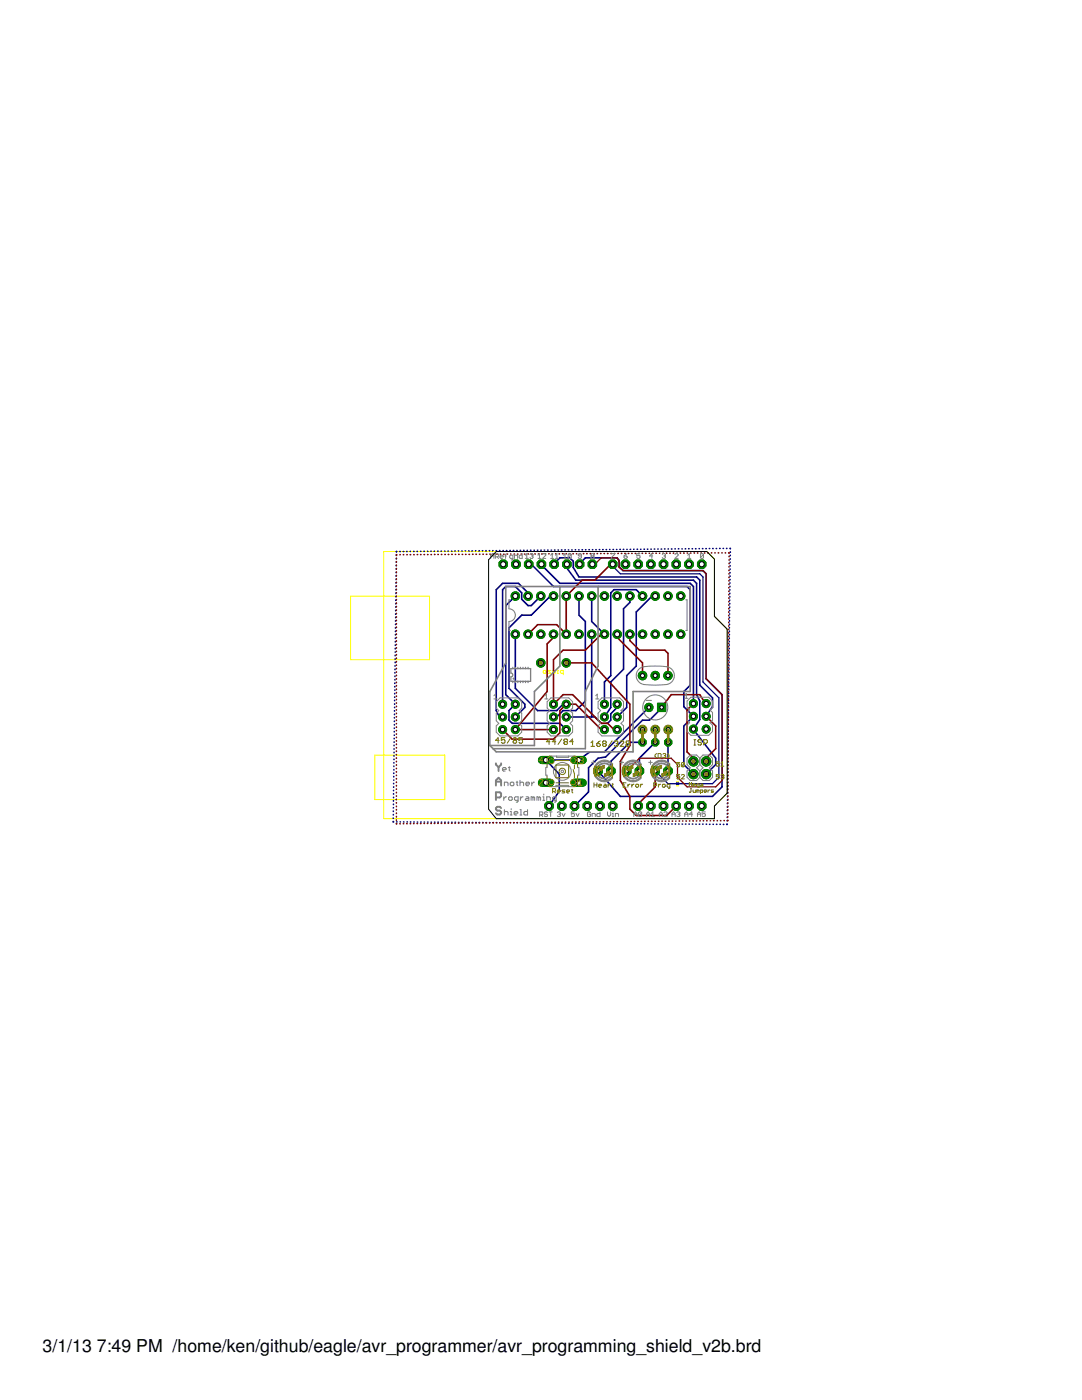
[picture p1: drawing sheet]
<svg xmlns="http://www.w3.org/2000/svg" width="216mm" height="279mm" viewBox="0 0 216 279" stroke-linecap="round" stroke-linejoin="round" font-family="sans-serif">
<defs><g id="words">
<g font-size="3.5">
<text x="8.5" y="269.9">3/1/13</text>
<text x="19.3" y="269.9">7:49 PM /home/ken/github/eagle/avr_programmer/avr_programming_shield_v2b.brd</text>
</g>
</g></defs>
<g fill="none" stroke="#ff0" stroke-width=".2">
<path d="M70 119h15.7v12.7h-15.7zM76.6 110.1h64.4l1.6 1.5v11.4l2.5 2.6v32.7l-2.5 2.5v2.6h-66zM108.5 133.8l.5 .1-.2 .5-.4-.2zM109.9 133.8h-.6l.6 .6h-.6M110.8 134.1h-.5l.1-.3 .4 .1-.1 .5h-.3M111.2 134.4h.3M111.3 133.4v.1M111.5 133.8h-.2v.6M112.4 134.4h-.4l-.2-.5 .2-.1h.4v.9M74.8 150.7h14v8.9h-14zM135.1 155.9v.2M135.1 156.7v.2"/>
<path d="M135.3 155.9v.2M135.3 156.7v.2"/>
</g>
<g fill="#000080" stroke="#000080" stroke-width=".2">
<path d="M135 156.2h.1v.4h-.1z"/>
<path d="M135.3 156.2h.1v.4h-.1z"/>
</g>
<g fill="none" stroke="#000080" stroke-width=".32">
<path d="M79 119.7v.1M79 118.4h.1M79 119.1h.1M79 116.3v.1M79 117v.1M79 117.7v.1M79 114.9v.1M79 115.6v.1M79.1 112.8v.1M79.1 113.5v.1M79.1 114.2v.1M79.1 111.5h.1"/>
<path d="M79.1 112.1v.1M79.1 110.8h.1M79.2 110.1l-.1 .1M79.8 110.1h.1M80.5 110.1h.1M81.2 110.1h.1M81.9 110h.1M82.5 110h.1M83.2 110h.1M83.9 110h.1M84.6 110h.1M85.3 110h.1"/>
<path d="M86 110h.1M86.7 110h.1M87.3 110h.1M88 110h.1M88.7 110h.1M89.4 110h.1M90.1 110h.1M90.8 110h.1M91.4 110h.1M92.1 110h.1M92.8 109.9h.1M93.5 109.9h.1"/>
<path d="M94.2 109.9h.1M94.9 109.9h.1M95.6 109.9h.1M96.2 109.9h.1M96.9 109.9h.1M97.6 109.9h.1M98.3 109.9h.1M99 109.9h.1M99.7 109.9h.1M100.4 109.9h.1M101 109.9h.1M101.7 109.9h.1"/>
<path d="M102.4 109.9h.1M102.8 119l-1.9 1.9v17.7l1.9 1.9-1.2 1.3v1.9l.6 .7h9.5l1.3 1.2M103.1 109.9h.1M103.8 109.8h.1M104.5 109.8h.1M105.2 109.8h.1M105.4 119v-.7l-1.9-1.9h-3.2l-1.3 1.3v24.1l.7 1.3h.6M105.5 112.6h.5l4.4 4.5h26.7l.6 .6v19l-1.2 1.3v3.1l1.9 1.9-1.9 1.9v7.7l1.9 1.9M105.9 109.8h.1M106.6 109.8h.1M107.2 109.8h.1M107.9 119l-1.9 1.9h-.6l-1.3-1.3v-1.3l-1.3-1.2h-1.9l-.6 .6v22.8"/>
<path d="M108 109.8h-.1M108 112.6l3.7 3.8h26l.7 .7v23.3M108.6 109.8h.1M109.3 109.8h.1M110 109.8h.1M110.4 119h-.6l-3.8 3.8h-1.9l-2.5 2.5v12.1l3.1 3.1v.7l-1.9 1.9M110.6 112.6l1.1-1.3h1.9l.8 .7v1.2l1.1 1.9h23.5l.6 .7v20.9l2.6 2.6v1.9h-.2l-1.1 1.8M110.7 109.8h.1M111.4 109.8h.1M112 109.8h.1M112.7 109.7h.1M113.1 112.6v.8l1.8 2.4h23.5l.6 .6v22.2l.6 1.3v3.7l-1.2 2 4.4 5.7v1.3l-1.9 1.9"/>
<path d="M113.4 109.7h.1M114.1 109.7h.1M114.8 109.7h.1M115.5 109.7h.1M115.5 119v3.8l1.3 1.2v15.9l-1.9 1.9h-2.5l-1.3 1.3h-.7M115.7 112.6l1.1-1.3h6.3l.4 .5v1.3l.8 .8h16l.6 .6v21l3.2 3.1v18.4l-1.9 1.9h-18.4l-4.5-5M116.1 109.7h.1M116.9 109.7h-.1M117.5 109.7h.1M118.1 119v5l2.5 2.6M118.2 109.7h.1M118.9 109.7h.1"/>
<path d="M119.6 109.7h.1M120.3 109.7h.1M120.9 109.7h.1M121.6 109.7h.1M122.3 109.7h.1M123 109.7h.1M123.7 109.6h.1M124.4 109.6h.1M125.1 109.6h.1M125.7 119v1.2l-1.3 1.3v12.1l-2.5 2.5v5.1l-1.3 1.9M125.8 109.6h.1M126.4 109.6h.1"/>
<path d="M127.1 109.6h.1M127.8 109.6h.1M128.2 119l-1.2-1.3h-4.5l-.6 .6v16.5l-1.3 1.3v4.4M128.5 109.6h.1M129.2 109.6h.1M129.9 109.6h.1M130.6 109.6h.1M130.7 119h-.6l-3.1 3.1v10.8l-1.9 1.9v6.4l-2 1.9M131.3 109.6h.1M131.9 109.6h.1M132.6 109.6h.1M133.3 109.6h.1"/>
<path d="M134 109.6h.1M134.7 109.5h.1M135.4 109.5h.1M136.1 109.5h.1M136.7 109.5h.1M137.4 109.5h.1M138.1 109.5h.1M138.8 109.5h.1M139.5 109.5h.1M140.2 109.5h.1M140.8 109.5h.1M141.5 109.5h.1"/>
<path d="M142.2 109.5h.1M142.9 109.5h.1M143.6 109.5h.1M144.3 109.5h.1M145 109.5h.1M145.6 119.8h.1M145.6 117.7v.1M145.6 118.4v.1M145.6 119.1h.1M145.6 109.5h.1M145.6 116.3v.1M145.6 117v.1"/>
<path d="M145.7 114.3h.1M145.7 114.9v.1M145.7 115.6v.1M145.7 112.2v.1M145.7 112.9v.1M145.7 113.6h.1M145.7 110.8v.1M145.7 111.5v.1M145.7 110.1v.1M78.7 139.8h.1M78.8 138.4v.1M78.8 139.1v.1"/>
<path d="M78.8 136.3v.1M78.8 137v.1M78.8 137.7v.1M78.8 134.2v.1M78.8 134.9v.1M78.8 135.6v.1M78.8 132.9h.1M78.8 133.6h.1M78.8 130.8v.1M78.8 131.5v.1M78.8 132.2h.1M78.9 129.4v.1"/>
<path d="M78.9 130.1v.1M78.9 127.3v.1M78.9 128v.1M78.9 128.7v.1M78.9 125.3h.1M78.9 126h.1M78.9 126.6v.1M78.9 123.9v.1M78.9 124.6v.1M79 121.8v.1M79 122.5v.1M79 123.2v.1"/>
<path d="M79 120.4v.1M79 121.1v.1M102.8 126.6v10.8l4.5 4.4h3.8l1.3-1.3h.6M118.1 126.6v16.5M145.4 138.3v.1M145.4 139v.1M145.4 139.7v.1M145.4 136.2v.1M145.4 136.9v.1M145.4 137.6v.1M145.4 134.9v.1M145.4 135.6v.1"/>
<path d="M145.5 132.8v.1M145.5 133.5v.1M145.5 134.2l-.1 .1M145.5 130.8h.1M145.5 131.4v.1M145.5 132.1v.1M145.5 129.4v.1M145.5 130.1v.1M145.5 127.3v.1M145.5 128v.1M145.5 128.7v.1M145.5 125.3h.1"/>
<path d="M145.5 125.9v.1M145.5 126.6v.1M145.6 123.2v.1M145.6 123.9v.1M145.6 124.6v.1M145.6 121.8v.1M145.6 122.5v.1M145.6 120.4v.1M145.6 121.1v.1M78.5 159.8v.1M78.5 157.7v.1M78.5 158.4v.1"/>
<path d="M78.5 159.1v.1M78.5 156.3v.1M78.5 157v.1M78.6 154.3h.1M78.6 155h.1M78.6 155.7h.1M78.6 152.9v.1M78.6 153.6v.1M78.6 152.2v.1M78.6 150.8v.1M78.6 151.5v.1M78.6 148.7v.1"/>
<path d="M78.6 149.4v.1M78.6 150.1v.1M78.7 147.4h.1M78.7 148.1h.1M78.7 145.3v.1M78.7 146v.1M78.7 146.7h.1M78.7 143.2v.1M78.7 143.9v.1M78.7 144.6v.1M78.7 141.8v.1M78.7 142.5v.1"/>
<path d="M78.7 140.5h.1M78.7 141.2h.1M123.1 140.5v.7l-1.2 1.3v1.2l-.7 .7h-1.2l-1.3-1.3h-5.7M128.2 148.1h-2.5l-3.8 3.9v1.9M129.5 141.2l-8.9 8.9h-2.9l-2.3 1.6h-6.5l2.7 2.8v3.4l-2 2.9M130.7 148.1l-3.1 3.2v2.6M132 141.2l-2.4 2.5h-1.4l-7.3 7.4-1.6 .2-1.9 1.9v4.9l-2.8 2.7M133.3 148.1v5.8M145.2 158.3h.1M145.2 158.9v.1M145.2 159.6v.1M145.2 156.9v.1"/>
<path d="M145.2 157.6h.1M145.2 154.8v.1M145.2 155.5v.1M145.2 156.2v.1M145.2 152.8h.1M145.2 153.5h.1M145.2 154.1v.1M145.2 151.4v.1M145.2 152.1h.1M145.3 149.3v.1M145.3 150v.1M145.3 150.7l-.1 .1"/>
<path d="M145.3 147.3h.1M145.3 148h.1M145.3 148.6v.1M145.3 145.9v.1M145.3 146.6h.1M145.3 143.8v.1M145.3 144.5v.1M145.3 145.2v.1M145.4 141.8h.1M145.4 142.5h.1M145.4 143.1v.1M145.4 140.4v.1"/>
<path d="M145.4 141.1h.1M78.5 163.9v.1M78.5 163.3h.1M78.5 161.9h.1M78.5 162.6h.1M78.5 161.2h.1M78.5 160.5v.1M79.1 164h.1M79.8 164h.1M80.5 164h.1M81.2 164h.1M81.9 164h.1"/>
<path d="M82.6 164h.1M83.3 164.1h.1M83.9 164.1h.1M84.6 164.1h.1M85.3 164.1h.1M86 164.1h.1M86.7 164.1h.1M87.4 164.1h.1M88.1 164.1h.1M88.8 164.1h.1M89.5 164.1h.1M90.1 164.1h.1"/>
<path d="M90.8 164.1h.1M91.5 164.1h.1M92.2 164.1h.1M92.9 164.1h.1M93.6 164.1h.1M94.3 164.1h.1M94.9 164.1h.1M95.6 164.1h.1M96.3 164.1h.1M97 164.2h.1M97.7 164.2h.1M98.4 164.2h.1"/>
<path d="M99 164.2h.1M99.7 164.2h.1M100.4 164.2h.1M101.1 164.2h.1M101.8 164.2h.1M102.5 164.2h.1M103.2 164.2h.1M103.8 164.2h.1M104.5 164.2h.1M105.2 164.2h.1M105.9 164.2h.1M106.6 164.2h.1"/>
<path d="M107.3 164.2h.1M108 164.3h.1M108.6 164.3h.1M109.3 164.3h.1M110 164.3h.1M110.7 164.3h.1M111.4 164.3h.1M112.1 164.3h.1M112.8 164.3h.1M113.5 164.3h.1M114.2 164.3h.1M114.8 164.3h.1"/>
<path d="M115.5 164.3h.1M116.2 164.3h.1M116.9 164.3h.1M117.6 164.3h.1M118.3 164.3h.1M119 164.3h.1M119.6 164.3h.1M120.3 164.3h.1M121 164.3h.1M121.7 164.4h.1M122.4 164.4h.1M123.1 164.4h.1"/>
<path d="M123.7 164.4h.1M124.4 164.4h.1M125.1 164.4h.1M125.8 164.4h.1M126.5 164.4h.1M127.2 164.4h.1M127.9 164.4h.1M128.5 164.4h.1M129.2 164.4h.1M129.9 164.4h.1M130.6 164.4h.1M131.3 164.4h.1"/>
<path d="M132 164.4h.1M132.7 164.4h.1M133.3 164.4h.1M134 164.4h.1M134.7 164.4h.1M135.4 164.4l.1 .1M136.1 164.5h.1M136.8 164.5h.1M137.5 164.5h.1M138.2 164.5h.1M138.9 164.5h.1M139.5 164.5h.1"/>
<path d="M140.2 164.5h.1M140.9 164.5h.1M141.6 164.5h.1M142.3 164.5h.1M143 164.5h.1M143.7 164.5h.1M144.3 164.5h.1M145.1 163.8h.1M145.1 164.4l-.1 .1M145.1 162.4v.1M145.1 163.1v.1M145.1 160.3v.1"/>
<path d="M145.1 161v.1M145.1 161.7v.1"/>
</g>
<path d="M122.3 112.6v.4l1.5 1.5h15.8l.7 .6v21l3.1 3.2v15.8l-1.2 1.3h-8.9l-2.6-2.5" fill="none" stroke="#000080" stroke-width=".25"/>
<path d="M114.6 156.2h1.7" fill="none" stroke="#008000" stroke-width="1.6"/>
<circle cx="115.4" cy="156.2" r=".51" fill="#fff" stroke="#000" stroke-width=".2"/>
<path d="M114.6 151.7h1.7" fill="none" stroke="#008000" stroke-width="1.6"/>
<circle cx="115.4" cy="151.7" r=".51" fill="#fff" stroke="#000" stroke-width=".2"/>
<path d="M108.1 156.2h1.7" fill="none" stroke="#008000" stroke-width="1.6"/>
<circle cx="108.9" cy="156.2" r=".51" fill="#fff" stroke="#000" stroke-width=".2"/>
<path d="M108.1 151.7h1.7" fill="none" stroke="#008000" stroke-width="1.6"/>
<circle cx="108.9" cy="151.7" r=".51" fill="#fff" stroke="#000" stroke-width=".2"/>
<circle cx="138.4" cy="143" r=".8" fill="#008000" stroke="#008000" stroke-width=".2"/>
<circle cx="138.4" cy="143" r=".44" fill="#fff" stroke="#000" stroke-width=".2"/>
<circle cx="140.9" cy="143" r=".8" fill="#008000" stroke="#008000" stroke-width=".2"/>
<circle cx="140.9" cy="143" r=".44" fill="#fff" stroke="#000" stroke-width=".2"/>
<circle cx="140.9" cy="140.4" r=".8" fill="#008000" stroke="#008000" stroke-width=".2"/>
<circle cx="140.9" cy="140.4" r=".44" fill="#fff" stroke="#000" stroke-width=".2"/>
<circle cx="138.4" cy="140.4" r=".8" fill="#008000" stroke="#008000" stroke-width=".2"/>
<circle cx="138.4" cy="140.4" r=".44" fill="#fff" stroke="#000" stroke-width=".2"/>
<circle cx="138.4" cy="145.5" r=".8" fill="#008000" stroke="#008000" stroke-width=".2"/>
<circle cx="138.4" cy="145.5" r=".44" fill="#fff" stroke="#000" stroke-width=".2"/>
<circle cx="140.9" cy="145.5" r=".8" fill="#008000" stroke="#008000" stroke-width=".2"/>
<circle cx="140.9" cy="145.5" r=".44" fill="#fff" stroke="#000" stroke-width=".2"/>
<circle cx="130.7" cy="153.9" r=".92" fill="#008000" stroke="#008000" stroke-width=".2"/>
<circle cx="130.7" cy="153.9" r=".4" fill="#fff" stroke="#000" stroke-width=".2"/>
<circle cx="133.3" cy="153.9" r=".92" fill="#008000" stroke="#008000" stroke-width=".2"/>
<circle cx="133.3" cy="153.9" r=".4" fill="#fff" stroke="#000" stroke-width=".2"/>
<circle cx="125.1" cy="153.9" r=".92" fill="#008000" stroke="#008000" stroke-width=".2"/>
<circle cx="125.1" cy="153.9" r=".4" fill="#fff" stroke="#000" stroke-width=".2"/>
<circle cx="127.6" cy="153.9" r=".92" fill="#008000" stroke="#008000" stroke-width=".2"/>
<circle cx="127.6" cy="153.9" r=".4" fill="#fff" stroke="#000" stroke-width=".2"/>
<circle cx="119.3" cy="153.9" r=".92" fill="#008000" stroke="#008000" stroke-width=".2"/>
<circle cx="119.3" cy="153.9" r=".4" fill="#fff" stroke="#000" stroke-width=".2"/>
<circle cx="121.9" cy="153.9" r=".92" fill="#008000" stroke="#008000" stroke-width=".2"/>
<circle cx="121.9" cy="153.9" r=".4" fill="#fff" stroke="#000" stroke-width=".2"/>
<circle cx="133.3" cy="145.6" r=".78" fill="#008000" stroke="#008000" stroke-width=".2"/>
<circle cx="133.3" cy="145.6" r=".4" fill="#fff" stroke="#000" stroke-width=".2"/>
<circle cx="133.3" cy="148.1" r=".78" fill="#008000" stroke="#008000" stroke-width=".2"/>
<circle cx="133.3" cy="148.1" r=".4" fill="#fff" stroke="#000" stroke-width=".2"/>
<circle cx="130.7" cy="145.6" r=".78" fill="#008000" stroke="#008000" stroke-width=".2"/>
<circle cx="130.7" cy="145.6" r=".4" fill="#fff" stroke="#000" stroke-width=".2"/>
<circle cx="130.7" cy="148.1" r=".78" fill="#008000" stroke="#008000" stroke-width=".2"/>
<circle cx="130.7" cy="148.1" r=".4" fill="#fff" stroke="#000" stroke-width=".2"/>
<circle cx="128.2" cy="145.6" r=".78" fill="#008000" stroke="#008000" stroke-width=".2"/>
<circle cx="128.2" cy="145.6" r=".4" fill="#fff" stroke="#000" stroke-width=".2"/>
<circle cx="128.2" cy="148.1" r=".78" fill="#008000" stroke="#008000" stroke-width=".2"/>
<circle cx="128.2" cy="148.1" r=".4" fill="#fff" stroke="#000" stroke-width=".2"/>
<circle cx="120.6" cy="143.1" r=".8" fill="#008000" stroke="#008000" stroke-width=".2"/>
<circle cx="120.6" cy="143.1" r=".44" fill="#fff" stroke="#000" stroke-width=".2"/>
<circle cx="123.1" cy="143.1" r=".8" fill="#008000" stroke="#008000" stroke-width=".2"/>
<circle cx="123.1" cy="143.1" r=".44" fill="#fff" stroke="#000" stroke-width=".2"/>
<circle cx="123.1" cy="140.5" r=".8" fill="#008000" stroke="#008000" stroke-width=".2"/>
<circle cx="123.1" cy="140.5" r=".44" fill="#fff" stroke="#000" stroke-width=".2"/>
<circle cx="120.6" cy="140.5" r=".8" fill="#008000" stroke="#008000" stroke-width=".2"/>
<circle cx="120.6" cy="140.5" r=".44" fill="#fff" stroke="#000" stroke-width=".2"/>
<circle cx="120.6" cy="145.6" r=".8" fill="#008000" stroke="#008000" stroke-width=".2"/>
<circle cx="120.6" cy="145.6" r=".44" fill="#fff" stroke="#000" stroke-width=".2"/>
<circle cx="123.1" cy="145.6" r=".8" fill="#008000" stroke="#008000" stroke-width=".2"/>
<circle cx="123.1" cy="145.6" r=".44" fill="#fff" stroke="#000" stroke-width=".2"/>
<circle cx="110.4" cy="143.1" r=".8" fill="#008000" stroke="#008000" stroke-width=".2"/>
<circle cx="110.4" cy="143.1" r=".44" fill="#fff" stroke="#000" stroke-width=".2"/>
<circle cx="113" cy="143.1" r=".8" fill="#008000" stroke="#008000" stroke-width=".2"/>
<circle cx="113" cy="143.1" r=".44" fill="#fff" stroke="#000" stroke-width=".2"/>
<circle cx="113" cy="140.5" r=".8" fill="#008000" stroke="#008000" stroke-width=".2"/>
<circle cx="113" cy="140.5" r=".44" fill="#fff" stroke="#000" stroke-width=".2"/>
<circle cx="110.4" cy="140.5" r=".8" fill="#008000" stroke="#008000" stroke-width=".2"/>
<circle cx="110.4" cy="140.5" r=".44" fill="#fff" stroke="#000" stroke-width=".2"/>
<circle cx="110.4" cy="145.6" r=".8" fill="#008000" stroke="#008000" stroke-width=".2"/>
<circle cx="110.4" cy="145.6" r=".44" fill="#fff" stroke="#000" stroke-width=".2"/>
<circle cx="113" cy="145.6" r=".8" fill="#008000" stroke="#008000" stroke-width=".2"/>
<circle cx="113" cy="145.6" r=".44" fill="#fff" stroke="#000" stroke-width=".2"/>
<circle cx="100.3" cy="143.1" r=".8" fill="#008000" stroke="#008000" stroke-width=".2"/>
<circle cx="100.3" cy="143.1" r=".44" fill="#fff" stroke="#000" stroke-width=".2"/>
<circle cx="102.8" cy="143.1" r=".8" fill="#008000" stroke="#008000" stroke-width=".2"/>
<circle cx="102.8" cy="143.1" r=".44" fill="#fff" stroke="#000" stroke-width=".2"/>
<circle cx="102.8" cy="140.5" r=".8" fill="#008000" stroke="#008000" stroke-width=".2"/>
<circle cx="102.8" cy="140.5" r=".44" fill="#fff" stroke="#000" stroke-width=".2"/>
<circle cx="100.3" cy="140.5" r=".8" fill="#008000" stroke="#008000" stroke-width=".2"/>
<circle cx="100.3" cy="140.5" r=".44" fill="#fff" stroke="#000" stroke-width=".2"/>
<circle cx="100.3" cy="145.6" r=".8" fill="#008000" stroke="#008000" stroke-width=".2"/>
<circle cx="100.3" cy="145.6" r=".44" fill="#fff" stroke="#000" stroke-width=".2"/>
<circle cx="102.8" cy="145.6" r=".8" fill="#008000" stroke="#008000" stroke-width=".2"/>
<circle cx="102.8" cy="145.6" r=".44" fill="#fff" stroke="#000" stroke-width=".2"/>
<path d="M131.2 140.4h1.6v1.6h-1.6z" fill="#008000" stroke="#008000" stroke-width=".2"/>
<circle cx="132" cy="141.2" r=".36" fill="#fff" stroke="#000" stroke-width=".2"/>
<circle cx="129.5" cy="141.2" r=".83" fill="#008000" stroke="#008000" stroke-width=".2"/>
<circle cx="129.5" cy="141.2" r=".36" fill="#fff" stroke="#000" stroke-width=".2"/>
<circle cx="138.4" cy="152" r=".93" fill="#008000" stroke="#008000" stroke-width=".2"/>
<circle cx="138.4" cy="152" r=".51" fill="#fff" stroke="#000" stroke-width=".2"/>
<circle cx="138.4" cy="154.5" r=".93" fill="#008000" stroke="#008000" stroke-width=".2"/>
<circle cx="138.4" cy="154.5" r=".51" fill="#fff" stroke="#000" stroke-width=".2"/>
<circle cx="140.9" cy="154.5" r=".93" fill="#008000" stroke="#008000" stroke-width=".2"/>
<circle cx="140.9" cy="154.5" r=".51" fill="#fff" stroke="#000" stroke-width=".2"/>
<circle cx="140.9" cy="152" r=".93" fill="#008000" stroke="#008000" stroke-width=".2"/>
<circle cx="140.9" cy="152" r=".51" fill="#fff" stroke="#000" stroke-width=".2"/>
<circle cx="130.7" cy="134.8" r=".85" fill="#008000" stroke="#008000" stroke-width=".2"/>
<circle cx="130.7" cy="134.8" r=".4" fill="#fff" stroke="#000" stroke-width=".2"/>
<circle cx="128.2" cy="134.8" r=".85" fill="#008000" stroke="#008000" stroke-width=".2"/>
<circle cx="128.2" cy="134.8" r=".4" fill="#fff" stroke="#000" stroke-width=".2"/>
<circle cx="133.3" cy="134.8" r=".85" fill="#008000" stroke="#008000" stroke-width=".2"/>
<circle cx="133.3" cy="134.8" r=".4" fill="#fff" stroke="#000" stroke-width=".2"/>
<circle cx="102.8" cy="126.6" r=".85" fill="#008000" stroke="#008000" stroke-width=".2"/>
<circle cx="102.8" cy="126.6" r=".51" fill="#fff" stroke="#000" stroke-width=".2"/>
<circle cx="105.4" cy="126.6" r=".85" fill="#008000" stroke="#008000" stroke-width=".2"/>
<circle cx="105.4" cy="126.6" r=".51" fill="#fff" stroke="#000" stroke-width=".2"/>
<circle cx="107.9" cy="126.6" r=".85" fill="#008000" stroke="#008000" stroke-width=".2"/>
<circle cx="107.9" cy="126.6" r=".51" fill="#fff" stroke="#000" stroke-width=".2"/>
<circle cx="110.4" cy="126.6" r=".85" fill="#008000" stroke="#008000" stroke-width=".2"/>
<circle cx="110.4" cy="126.6" r=".51" fill="#fff" stroke="#000" stroke-width=".2"/>
<circle cx="113" cy="126.6" r=".85" fill="#008000" stroke="#008000" stroke-width=".2"/>
<circle cx="113" cy="126.6" r=".51" fill="#fff" stroke="#000" stroke-width=".2"/>
<circle cx="115.5" cy="126.6" r=".85" fill="#008000" stroke="#008000" stroke-width=".2"/>
<circle cx="115.5" cy="126.6" r=".51" fill="#fff" stroke="#000" stroke-width=".2"/>
<circle cx="118.1" cy="126.6" r=".85" fill="#008000" stroke="#008000" stroke-width=".2"/>
<circle cx="118.1" cy="126.6" r=".51" fill="#fff" stroke="#000" stroke-width=".2"/>
<circle cx="120.6" cy="126.6" r=".85" fill="#008000" stroke="#008000" stroke-width=".2"/>
<circle cx="120.6" cy="126.6" r=".51" fill="#fff" stroke="#000" stroke-width=".2"/>
<circle cx="123.1" cy="126.6" r=".85" fill="#008000" stroke="#008000" stroke-width=".2"/>
<circle cx="123.1" cy="126.6" r=".51" fill="#fff" stroke="#000" stroke-width=".2"/>
<circle cx="125.7" cy="126.6" r=".85" fill="#008000" stroke="#008000" stroke-width=".2"/>
<circle cx="125.7" cy="126.6" r=".51" fill="#fff" stroke="#000" stroke-width=".2"/>
<circle cx="128.2" cy="126.6" r=".85" fill="#008000" stroke="#008000" stroke-width=".2"/>
<circle cx="128.2" cy="126.6" r=".51" fill="#fff" stroke="#000" stroke-width=".2"/>
<circle cx="130.7" cy="126.6" r=".85" fill="#008000" stroke="#008000" stroke-width=".2"/>
<circle cx="130.7" cy="126.6" r=".51" fill="#fff" stroke="#000" stroke-width=".2"/>
<circle cx="133.3" cy="126.6" r=".85" fill="#008000" stroke="#008000" stroke-width=".2"/>
<circle cx="133.3" cy="126.6" r=".51" fill="#fff" stroke="#000" stroke-width=".2"/>
<circle cx="135.8" cy="126.6" r=".85" fill="#008000" stroke="#008000" stroke-width=".2"/>
<circle cx="135.8" cy="126.6" r=".51" fill="#fff" stroke="#000" stroke-width=".2"/>
<circle cx="135.8" cy="119" r=".85" fill="#008000" stroke="#008000" stroke-width=".2"/>
<circle cx="135.8" cy="119" r=".51" fill="#fff" stroke="#000" stroke-width=".2"/>
<circle cx="133.3" cy="119" r=".85" fill="#008000" stroke="#008000" stroke-width=".2"/>
<circle cx="133.3" cy="119" r=".51" fill="#fff" stroke="#000" stroke-width=".2"/>
<circle cx="130.7" cy="119" r=".85" fill="#008000" stroke="#008000" stroke-width=".2"/>
<circle cx="130.7" cy="119" r=".51" fill="#fff" stroke="#000" stroke-width=".2"/>
<circle cx="128.2" cy="119" r=".85" fill="#008000" stroke="#008000" stroke-width=".2"/>
<circle cx="128.2" cy="119" r=".51" fill="#fff" stroke="#000" stroke-width=".2"/>
<circle cx="125.7" cy="119" r=".85" fill="#008000" stroke="#008000" stroke-width=".2"/>
<circle cx="125.7" cy="119" r=".51" fill="#fff" stroke="#000" stroke-width=".2"/>
<circle cx="123.1" cy="119" r=".85" fill="#008000" stroke="#008000" stroke-width=".2"/>
<circle cx="123.1" cy="119" r=".51" fill="#fff" stroke="#000" stroke-width=".2"/>
<circle cx="120.6" cy="119" r=".85" fill="#008000" stroke="#008000" stroke-width=".2"/>
<circle cx="120.6" cy="119" r=".51" fill="#fff" stroke="#000" stroke-width=".2"/>
<circle cx="118.1" cy="119" r=".85" fill="#008000" stroke="#008000" stroke-width=".2"/>
<circle cx="118.1" cy="119" r=".51" fill="#fff" stroke="#000" stroke-width=".2"/>
<circle cx="115.5" cy="119" r=".85" fill="#008000" stroke="#008000" stroke-width=".2"/>
<circle cx="115.5" cy="119" r=".51" fill="#fff" stroke="#000" stroke-width=".2"/>
<circle cx="113" cy="119" r=".85" fill="#008000" stroke="#008000" stroke-width=".2"/>
<circle cx="113" cy="119" r=".51" fill="#fff" stroke="#000" stroke-width=".2"/>
<circle cx="110.4" cy="119" r=".85" fill="#008000" stroke="#008000" stroke-width=".2"/>
<circle cx="110.4" cy="119" r=".51" fill="#fff" stroke="#000" stroke-width=".2"/>
<circle cx="107.9" cy="119" r=".85" fill="#008000" stroke="#008000" stroke-width=".2"/>
<circle cx="107.9" cy="119" r=".51" fill="#fff" stroke="#000" stroke-width=".2"/>
<circle cx="105.4" cy="119" r=".85" fill="#008000" stroke="#008000" stroke-width=".2"/>
<circle cx="105.4" cy="119" r=".51" fill="#fff" stroke="#000" stroke-width=".2"/>
<circle cx="102.8" cy="119" r=".85" fill="#008000" stroke="#008000" stroke-width=".2"/>
<circle cx="102.8" cy="119" r=".51" fill="#fff" stroke="#000" stroke-width=".2"/>
<circle cx="113" cy="132.3" r=".85" fill="#008000" stroke="#008000" stroke-width=".2"/>
<circle cx="113" cy="132.3" r=".51" fill="#fff" stroke="#000" stroke-width=".2"/>
<circle cx="107.9" cy="132.3" r=".85" fill="#008000" stroke="#008000" stroke-width=".2"/>
<circle cx="107.9" cy="132.3" r=".51" fill="#fff" stroke="#000" stroke-width=".2"/>
<circle cx="129.9" cy="112.6" r=".92" fill="#008000" stroke="#008000" stroke-width=".2"/>
<circle cx="129.9" cy="112.6" r=".51" fill="#fff" stroke="#000" stroke-width=".2"/>
<circle cx="127.3" cy="160.8" r=".92" fill="#008000" stroke="#008000" stroke-width=".2"/>
<circle cx="127.3" cy="160.8" r=".51" fill="#fff" stroke="#000" stroke-width=".2"/>
<circle cx="132.4" cy="112.6" r=".92" fill="#008000" stroke="#008000" stroke-width=".2"/>
<circle cx="132.4" cy="112.6" r=".51" fill="#fff" stroke="#000" stroke-width=".2"/>
<circle cx="134.9" cy="112.6" r=".92" fill="#008000" stroke="#008000" stroke-width=".2"/>
<circle cx="134.9" cy="112.6" r=".51" fill="#fff" stroke="#000" stroke-width=".2"/>
<circle cx="137.5" cy="112.6" r=".92" fill="#008000" stroke="#008000" stroke-width=".2"/>
<circle cx="137.5" cy="112.6" r=".51" fill="#fff" stroke="#000" stroke-width=".2"/>
<circle cx="140" cy="112.6" r=".92" fill="#008000" stroke="#008000" stroke-width=".2"/>
<circle cx="140" cy="112.6" r=".51" fill="#fff" stroke="#000" stroke-width=".2"/>
<circle cx="127.3" cy="112.6" r=".92" fill="#008000" stroke="#008000" stroke-width=".2"/>
<circle cx="127.3" cy="112.6" r=".51" fill="#fff" stroke="#000" stroke-width=".2"/>
<circle cx="124.8" cy="112.6" r=".92" fill="#008000" stroke="#008000" stroke-width=".2"/>
<circle cx="124.8" cy="112.6" r=".51" fill="#fff" stroke="#000" stroke-width=".2"/>
<circle cx="122.3" cy="112.6" r=".92" fill="#008000" stroke="#008000" stroke-width=".2"/>
<circle cx="122.3" cy="112.6" r=".51" fill="#fff" stroke="#000" stroke-width=".2"/>
<circle cx="118.2" cy="112.6" r=".92" fill="#008000" stroke="#008000" stroke-width=".2"/>
<circle cx="118.2" cy="112.6" r=".51" fill="#fff" stroke="#000" stroke-width=".2"/>
<circle cx="115.7" cy="112.6" r=".92" fill="#008000" stroke="#008000" stroke-width=".2"/>
<circle cx="115.7" cy="112.6" r=".51" fill="#fff" stroke="#000" stroke-width=".2"/>
<circle cx="113.1" cy="112.6" r=".92" fill="#008000" stroke="#008000" stroke-width=".2"/>
<circle cx="113.1" cy="112.6" r=".51" fill="#fff" stroke="#000" stroke-width=".2"/>
<circle cx="110.6" cy="112.6" r=".92" fill="#008000" stroke="#008000" stroke-width=".2"/>
<circle cx="110.6" cy="112.6" r=".51" fill="#fff" stroke="#000" stroke-width=".2"/>
<circle cx="108" cy="112.6" r=".92" fill="#008000" stroke="#008000" stroke-width=".2"/>
<circle cx="108" cy="112.6" r=".51" fill="#fff" stroke="#000" stroke-width=".2"/>
<circle cx="105.5" cy="112.6" r=".92" fill="#008000" stroke="#008000" stroke-width=".2"/>
<circle cx="105.5" cy="112.6" r=".51" fill="#fff" stroke="#000" stroke-width=".2"/>
<circle cx="103" cy="112.6" r=".92" fill="#008000" stroke="#008000" stroke-width=".2"/>
<circle cx="103" cy="112.6" r=".51" fill="#fff" stroke="#000" stroke-width=".2"/>
<circle cx="100.4" cy="112.6" r=".92" fill="#008000" stroke="#008000" stroke-width=".2"/>
<circle cx="100.4" cy="112.6" r=".51" fill="#fff" stroke="#000" stroke-width=".2"/>
<circle cx="129.9" cy="160.8" r=".92" fill="#008000" stroke="#008000" stroke-width=".2"/>
<circle cx="129.9" cy="160.8" r=".51" fill="#fff" stroke="#000" stroke-width=".2"/>
<circle cx="132.4" cy="160.8" r=".92" fill="#008000" stroke="#008000" stroke-width=".2"/>
<circle cx="132.4" cy="160.8" r=".51" fill="#fff" stroke="#000" stroke-width=".2"/>
<circle cx="134.9" cy="160.8" r=".92" fill="#008000" stroke="#008000" stroke-width=".2"/>
<circle cx="134.9" cy="160.8" r=".51" fill="#fff" stroke="#000" stroke-width=".2"/>
<circle cx="137.5" cy="160.8" r=".92" fill="#008000" stroke="#008000" stroke-width=".2"/>
<circle cx="137.5" cy="160.8" r=".51" fill="#fff" stroke="#000" stroke-width=".2"/>
<circle cx="140" cy="160.8" r=".92" fill="#008000" stroke="#008000" stroke-width=".2"/>
<circle cx="140" cy="160.8" r=".51" fill="#fff" stroke="#000" stroke-width=".2"/>
<circle cx="122.3" cy="160.8" r=".92" fill="#008000" stroke="#008000" stroke-width=".2"/>
<circle cx="122.3" cy="160.8" r=".51" fill="#fff" stroke="#000" stroke-width=".2"/>
<circle cx="119.7" cy="160.8" r=".92" fill="#008000" stroke="#008000" stroke-width=".2"/>
<circle cx="119.7" cy="160.8" r=".51" fill="#fff" stroke="#000" stroke-width=".2"/>
<circle cx="117.2" cy="160.8" r=".92" fill="#008000" stroke="#008000" stroke-width=".2"/>
<circle cx="117.2" cy="160.8" r=".51" fill="#fff" stroke="#000" stroke-width=".2"/>
<circle cx="114.6" cy="160.8" r=".92" fill="#008000" stroke="#008000" stroke-width=".2"/>
<circle cx="114.6" cy="160.8" r=".51" fill="#fff" stroke="#000" stroke-width=".2"/>
<circle cx="112.1" cy="160.8" r=".92" fill="#008000" stroke="#008000" stroke-width=".2"/>
<circle cx="112.1" cy="160.8" r=".51" fill="#fff" stroke="#000" stroke-width=".2"/>
<circle cx="109.6" cy="160.8" r=".92" fill="#008000" stroke="#008000" stroke-width=".2"/>
<circle cx="109.6" cy="160.8" r=".51" fill="#fff" stroke="#000" stroke-width=".2"/>
<g fill="none" stroke="#800000" stroke-width=".32">
<path d="M79.1 111.4v.1M79.1 112.1v.1M79.1 112.8v.1M79.1 113.5h.1M79.1 114.2h.1M79.1 114.8v.1M79.1 115.5v.1M79.1 116.2v.1M79.1 116.9v.1M79.1 117.6v.1M79.1 118.3h.1M79.1 119h.1"/>
<path d="M79.1 119.7h.1M79.2 110.7l-.1 .1M79.8 110.7h.1M80.5 110.7h.1M81.2 110.7h.1M81.9 110.7h.1M82.5 110.7h.1M83.2 110.7h.1M83.9 110.7h.1M84.6 110.7h.1M85.3 110.7h.1M86 110.7h.1"/>
<path d="M86.7 110.7h.1M87.4 110.7h.1M88.1 110.7h.1M88.8 110.7h.1M89.5 110.7h.1M90.1 110.6h.1M90.8 110.6h.1M91.5 110.6h.1M92.2 110.6h.1M92.9 110.6h.1M93.6 110.6h.1M94.3 110.6h.1"/>
<path d="M95 110.6h.1M95.7 110.6h.1M96.4 110.6h.1M97 110.6h.1M97.7 110.6h.1M98.4 110.6h.1M99.1 110.6h.1M99.8 110.6h.1M100.5 110.6h.1M101.2 110.6h.1M101.9 110.6h.1M102.6 110.6h.1"/>
<path d="M103.3 110.6h.1M104 110.6h.1M104.6 110.6h.1M105.3 110.6h.1M106 110.6h.1M106.7 110.6h.1M107.4 110.6h.1M108.1 110.6h.1M108.8 110.5h.1M109.5 110.5h.1M110.2 110.5h.1M110.9 110.5h.1"/>
<path d="M111.5 110.5h.1M112.2 110.5h.1M112.9 110.5h.1M113.6 110.5h.1M114.3 110.5h.1M115 110.5h.1M115.7 110.5h.1M116.4 110.5h.1M117.1 110.5h.1M117.8 110.5h.1M118.5 110.5h.1M119.1 110.5h.1"/>
<path d="M119.8 110.5h.1M120.5 110.5h.1M121.2 110.5h.1M121.9 110.5h.1M122.3 112.6h-.4l-3.2 3.2h-2.5l-3.2 3.2v7.6l-1.9-1.9h-3.8l-1.9 1.9M122.6 110.5h.1M123.4 110.4l-.1 .1M124 110.4h.1M124.7 110.4h.1M125.4 110.4h.1M126.1 110.4h.1M126.7 110.4h.1"/>
<path d="M127.4 110.4h.1M128.1 110.4h.1M128.8 110.4h.1M129.5 110.4h.1M130.2 110.4h.1M130.9 110.4h.1M131.6 110.4h.1M132.3 110.4h.1M133 110.4h.1M133.6 110.4h.1M134.4 110.4h-.1M135 110.4h.1"/>
<path d="M135.7 110.4h.1M136.4 110.4h.1M137.1 110.4h.1M137.8 110.4h.1M138.5 110.4h.1M139.2 110.4h.1M139.9 110.4h.1M140.6 110.4h.1M141.2 110.4h.1M141.9 110.3h.1M142.6 110.3h.1M143.3 110.3h.1"/>
<path d="M144 110.3h.1M144.7 110.3h.1M145.4 110.3l.1 .1M145.4 117.3h.1M145.4 118h.1M145.4 118.6v.1M145.4 119.3v.1M145.5 113.1v.1M145.5 113.8v.1M145.5 114.5v.1M145.5 115.2v.1M145.5 115.9v.1"/>
<path d="M145.5 116.6h.1M145.5 111v.1M145.5 111.7v.1M145.5 112.4v.1M79.1 120.3v.1M79.1 121v.1M79.1 121.7v.1M79.1 122.4v.1M79.1 123.1v.1M79.1 123.8h.1M79.1 124.5h.1M79.1 125.1v.1"/>
<path d="M79.1 125.8v.1M79.1 126.5v.1M79.1 127.2v.1M79.1 127.9v.1M79.1 128.6v.1M79.1 129.3h.1M79.1 130h.1M79.1 130.6v.1M79.1 131.3v.1M79.1 132v.1M79.1 132.7v.1M79.1 133.4v.1"/>
<path d="M79.1 134.1v.1M79.1 134.8v.1M79.1 135.4v.1M79.1 136.1v.1M79.1 136.8v.1M79.1 137.5v.1M79.1 138.2v.1M79.1 138.9v.1M79.1 139.6v.1M110.4 126.6v.6l-1.2 1.3v9.5l-6.4 7.6h7.6M113 132.3h5.1l7.6 8.2v8.3l-1.9 3.2v3.8l1.9 3.1v2.6l1.3 1.3h6l1.9-2M120.6 126.6h-.6l-3.2 3.2h-4.4l-2 1.9v8.8l2-1.9h1.9l5.7 5.8h1.2l1.3 1.2h.6"/>
<path d="M123.1 126.6v.6l5.1 5.1v2.5M125.7 126.6v1.2l1.9 2h5.1l.6 .6v4.4M145.3 139.4v.1M145.4 135.3v.1M145.4 136v.1M145.4 136.7h.1M145.4 137.4h.1M145.4 138v.1M145.4 138.7v.1M145.4 130.4v.1M145.4 131.1v.1M145.4 131.8v.1"/>
<path d="M145.4 132.5v.1M145.4 133.2v.1M145.4 133.9v.1M145.4 134.6v.1M145.4 126.3h.1M145.4 127h.1M145.4 127.7h.1M145.4 128.4h.1M145.4 129v.1M145.4 129.7v.1M145.4 122.1v.1M145.4 122.8v.1"/>
<path d="M145.4 123.5v.1M145.4 124.2v.1M145.4 124.9v.1M145.4 125.6v.1M145.4 120v.1M145.4 120.7v.1M145.4 121.4v.1M79.1 140.3h.1M79.1 140.9v.1M79.1 141.6v.1M79.1 142.3v.1M79.1 143v.1"/>
<path d="M79.1 143.7v.1M79.1 144.4v.1M79.1 145.1v.1M79.1 145.8h.1M79.1 146.5h.1M79.1 147.1v.1M79.1 147.8v.1M79.1 148.5v.1M79.1 149.2v.1M79.1 149.9v.1M79.1 150.6v.1M79.1 151.3h.1"/>
<path d="M79.1 152h.1M79.1 152.6v.1M79.1 153.3v.1M79.1 154v.1M79.1 154.7v.1M79.1 155.4v.1M79.1 156.1h.1M79.1 156.8h.1M79.1 157.5h.1M79.1 158.1v.1M79.1 158.8v.1M79.1 159.5v.1"/>
<path d="M100.3 145.6l1.9 1.9h8.2l1.3-1.3v-4.4l1.3-1.3h1.9l5.1 5.1h.6M130.7 153.9v3.1l-3.4 3.5v.3M138.4 140.4l-1.3 1.3v8.4l1.3 1.2v.7M140.9 140.4h-.1l-1.2-1.8h-5.7l-1.9 2.6M140.9 143l1.9 1.9v4.5l-1.9 1.9v.7M145.2 157.4v.1M145.2 158.1v.1M145.2 158.8v.1M145.2 159.5v.1M145.3 153.3v.1M145.3 154v.1M145.3 154.7h.1"/>
<path d="M145.3 155.4h.1M145.3 156.1h.1M145.3 156.8h.1M145.3 148.4v.1M145.3 149.1v.1M145.3 149.8v.1M145.3 150.5v.1M145.3 151.2v.1M145.3 151.9v.1M145.3 152.6v.1M145.3 144.3v.1M145.3 145v.1"/>
<path d="M145.3 145.7v.1M145.3 146.4v.1M145.3 147v.1M145.3 147.7v.1M145.3 140.1v.1M145.3 140.8v.1M145.3 141.5v.1M145.3 142.2v.1M145.3 142.9v.1M145.3 143.6v.1M79.1 164.3l.1 .1M79.1 160.2v.1"/>
<path d="M79.1 160.9v.1M79.1 161.6h.1M79.1 162.3h.1M79.1 162.9v.1M79.1 163.6v.1M79.8 164.4h.1M80.5 164.4h.1M81.2 164.4h.1M81.9 164.4h.1M82.5 164.4h.1M83.2 164.4h.1M83.9 164.4h.1"/>
<path d="M84.6 164.3h.1M85.3 164.3h.1M86 164.3h.1M86.7 164.3h.1M87.4 164.3h.1M88 164.3h.1M88.7 164.3h.1M89.4 164.3h.1M90.1 164.3h.1M90.8 164.3h.1M91.5 164.3h.1M92.2 164.3h.1"/>
<path d="M92.9 164.3h.1M93.5 164.3h.1M94.2 164.3h.1M94.9 164.3h.1M95.6 164.2h.1M96.3 164.2h.1M97 164.2h.1M97.7 164.2h.1M98.4 164.2h.1M99.1 164.2h.1M99.7 164.2h.1M100.4 164.2h.1"/>
<path d="M101.1 164.2h.1M101.8 164.2h.1M102.5 164.2h.1M103.2 164.2h.1M103.9 164.2h.1M104.6 164.1h.1M105.2 164.1h.1M105.9 164.1h.1M106.6 164.1h.1M107.3 164.1h.1M108 164.1h.1M108.7 164.1h.1"/>
<path d="M109.4 164.1h.1M110.1 164.1h.1M110.7 164.1h.1M111.4 164.1h.1M112.1 164.1h.1M112.8 164.1h.1M113.5 164.1h.1M114.2 164.1h.1M114.9 164.1h.1M115.6 164h.1M116.2 164h.1M116.9 164h.1"/>
<path d="M117.7 164h-.1M118.3 164h.1M119 164h.1M119.7 164h.1M120.4 164h.1M121.1 164h.1M121.8 164h.1M122.4 164h.1M123.1 164h.1M123.8 164h.1M124.5 164h.1M125.2 164h.1"/>
<path d="M125.9 164h.1M126.6 163.9h.1M127.3 163.9h.1M128 163.9h.1M128.7 163.9h-.1M129.3 163.9h.1M130 163.9h.1M130.7 163.9h.1M131.4 163.9h.1M132.1 163.9h.1M132.8 163.9h.1M133.5 163.9h.1"/>
<path d="M134.1 163.9h.1M134.8 163.9h.1M135.5 163.9h.1M136.2 163.9h.1M136.9 163.9h.1M137.6 163.8h.1M138.3 163.8h.1M139 163.8h.1M139.7 163.8h-.1M140.3 163.8h.1M141 163.8h.1M141.7 163.8h.1"/>
<path d="M142.4 163.8h.1M143.1 163.8h.1M143.8 163.8h.1M144.5 163.8h.1M145.2 161.6v.1M145.2 162.3v.1M145.2 163v.1M145.2 163.7l-.1 .1M145.2 160.2v.1M145.2 160.9v.1"/>
</g>
<path d="M118.2 112.6h.5l1.3-1.3h3.1l.4 .7v1.2l.9 .7h15.9l.6 .6v21l3.2 3.1v17.2l-1.3 1.2h-5.7l-1.9-1.9v-2.5l-1.3-1.3h-6.3l-2.5 2.6" fill="none" stroke="#800000" stroke-width=".25"/>
<path d="M114.6 156.2h1.7" fill="none" stroke="#008000" stroke-width="1.6"/>
<circle cx="115.4" cy="156.2" r=".51" fill="#fff" stroke="#000" stroke-width=".2"/>
<path d="M114.6 151.7h1.7" fill="none" stroke="#008000" stroke-width="1.6"/>
<circle cx="115.4" cy="151.7" r=".51" fill="#fff" stroke="#000" stroke-width=".2"/>
<path d="M108.1 156.2h1.7" fill="none" stroke="#008000" stroke-width="1.6"/>
<circle cx="108.9" cy="156.2" r=".51" fill="#fff" stroke="#000" stroke-width=".2"/>
<path d="M108.1 151.7h1.7" fill="none" stroke="#008000" stroke-width="1.6"/>
<circle cx="108.9" cy="151.7" r=".51" fill="#fff" stroke="#000" stroke-width=".2"/>
<circle cx="138.4" cy="143" r=".8" fill="#008000" stroke="#008000" stroke-width=".2"/>
<circle cx="138.4" cy="143" r=".44" fill="#fff" stroke="#000" stroke-width=".2"/>
<circle cx="140.9" cy="143" r=".8" fill="#008000" stroke="#008000" stroke-width=".2"/>
<circle cx="140.9" cy="143" r=".44" fill="#fff" stroke="#000" stroke-width=".2"/>
<circle cx="140.9" cy="140.4" r=".8" fill="#008000" stroke="#008000" stroke-width=".2"/>
<circle cx="140.9" cy="140.4" r=".44" fill="#fff" stroke="#000" stroke-width=".2"/>
<circle cx="138.4" cy="140.4" r=".8" fill="#008000" stroke="#008000" stroke-width=".2"/>
<circle cx="138.4" cy="140.4" r=".44" fill="#fff" stroke="#000" stroke-width=".2"/>
<circle cx="138.4" cy="145.5" r=".8" fill="#008000" stroke="#008000" stroke-width=".2"/>
<circle cx="138.4" cy="145.5" r=".44" fill="#fff" stroke="#000" stroke-width=".2"/>
<circle cx="140.9" cy="145.5" r=".8" fill="#008000" stroke="#008000" stroke-width=".2"/>
<circle cx="140.9" cy="145.5" r=".44" fill="#fff" stroke="#000" stroke-width=".2"/>
<circle cx="130.7" cy="153.9" r=".92" fill="#008000" stroke="#008000" stroke-width=".2"/>
<circle cx="130.7" cy="153.9" r=".4" fill="#fff" stroke="#000" stroke-width=".2"/>
<circle cx="133.3" cy="153.9" r=".92" fill="#008000" stroke="#008000" stroke-width=".2"/>
<circle cx="133.3" cy="153.9" r=".4" fill="#fff" stroke="#000" stroke-width=".2"/>
<circle cx="125.1" cy="153.9" r=".92" fill="#008000" stroke="#008000" stroke-width=".2"/>
<circle cx="125.1" cy="153.9" r=".4" fill="#fff" stroke="#000" stroke-width=".2"/>
<circle cx="127.6" cy="153.9" r=".92" fill="#008000" stroke="#008000" stroke-width=".2"/>
<circle cx="127.6" cy="153.9" r=".4" fill="#fff" stroke="#000" stroke-width=".2"/>
<circle cx="119.3" cy="153.9" r=".92" fill="#008000" stroke="#008000" stroke-width=".2"/>
<circle cx="119.3" cy="153.9" r=".4" fill="#fff" stroke="#000" stroke-width=".2"/>
<circle cx="121.9" cy="153.9" r=".92" fill="#008000" stroke="#008000" stroke-width=".2"/>
<circle cx="121.9" cy="153.9" r=".4" fill="#fff" stroke="#000" stroke-width=".2"/>
<circle cx="133.3" cy="145.6" r=".78" fill="#008000" stroke="#008000" stroke-width=".2"/>
<circle cx="133.3" cy="145.6" r=".4" fill="#fff" stroke="#000" stroke-width=".2"/>
<circle cx="133.3" cy="148.1" r=".78" fill="#008000" stroke="#008000" stroke-width=".2"/>
<circle cx="133.3" cy="148.1" r=".4" fill="#fff" stroke="#000" stroke-width=".2"/>
<circle cx="130.7" cy="145.6" r=".78" fill="#008000" stroke="#008000" stroke-width=".2"/>
<circle cx="130.7" cy="145.6" r=".4" fill="#fff" stroke="#000" stroke-width=".2"/>
<circle cx="130.7" cy="148.1" r=".78" fill="#008000" stroke="#008000" stroke-width=".2"/>
<circle cx="130.7" cy="148.1" r=".4" fill="#fff" stroke="#000" stroke-width=".2"/>
<circle cx="128.2" cy="145.6" r=".78" fill="#008000" stroke="#008000" stroke-width=".2"/>
<circle cx="128.2" cy="145.6" r=".4" fill="#fff" stroke="#000" stroke-width=".2"/>
<circle cx="128.2" cy="148.1" r=".78" fill="#008000" stroke="#008000" stroke-width=".2"/>
<circle cx="128.2" cy="148.1" r=".4" fill="#fff" stroke="#000" stroke-width=".2"/>
<circle cx="120.6" cy="143.1" r=".8" fill="#008000" stroke="#008000" stroke-width=".2"/>
<circle cx="120.6" cy="143.1" r=".44" fill="#fff" stroke="#000" stroke-width=".2"/>
<circle cx="123.1" cy="143.1" r=".8" fill="#008000" stroke="#008000" stroke-width=".2"/>
<circle cx="123.1" cy="143.1" r=".44" fill="#fff" stroke="#000" stroke-width=".2"/>
<circle cx="123.1" cy="140.5" r=".8" fill="#008000" stroke="#008000" stroke-width=".2"/>
<circle cx="123.1" cy="140.5" r=".44" fill="#fff" stroke="#000" stroke-width=".2"/>
<circle cx="120.6" cy="140.5" r=".8" fill="#008000" stroke="#008000" stroke-width=".2"/>
<circle cx="120.6" cy="140.5" r=".44" fill="#fff" stroke="#000" stroke-width=".2"/>
<circle cx="120.6" cy="145.6" r=".8" fill="#008000" stroke="#008000" stroke-width=".2"/>
<circle cx="120.6" cy="145.6" r=".44" fill="#fff" stroke="#000" stroke-width=".2"/>
<circle cx="123.1" cy="145.6" r=".8" fill="#008000" stroke="#008000" stroke-width=".2"/>
<circle cx="123.1" cy="145.6" r=".44" fill="#fff" stroke="#000" stroke-width=".2"/>
<circle cx="110.4" cy="143.1" r=".8" fill="#008000" stroke="#008000" stroke-width=".2"/>
<circle cx="110.4" cy="143.1" r=".44" fill="#fff" stroke="#000" stroke-width=".2"/>
<circle cx="113" cy="143.1" r=".8" fill="#008000" stroke="#008000" stroke-width=".2"/>
<circle cx="113" cy="143.1" r=".44" fill="#fff" stroke="#000" stroke-width=".2"/>
<circle cx="113" cy="140.5" r=".8" fill="#008000" stroke="#008000" stroke-width=".2"/>
<circle cx="113" cy="140.5" r=".44" fill="#fff" stroke="#000" stroke-width=".2"/>
<circle cx="110.4" cy="140.5" r=".8" fill="#008000" stroke="#008000" stroke-width=".2"/>
<circle cx="110.4" cy="140.5" r=".44" fill="#fff" stroke="#000" stroke-width=".2"/>
<circle cx="110.4" cy="145.6" r=".8" fill="#008000" stroke="#008000" stroke-width=".2"/>
<circle cx="110.4" cy="145.6" r=".44" fill="#fff" stroke="#000" stroke-width=".2"/>
<circle cx="113" cy="145.6" r=".8" fill="#008000" stroke="#008000" stroke-width=".2"/>
<circle cx="113" cy="145.6" r=".44" fill="#fff" stroke="#000" stroke-width=".2"/>
<circle cx="100.3" cy="143.1" r=".8" fill="#008000" stroke="#008000" stroke-width=".2"/>
<circle cx="100.3" cy="143.1" r=".44" fill="#fff" stroke="#000" stroke-width=".2"/>
<circle cx="102.8" cy="143.1" r=".8" fill="#008000" stroke="#008000" stroke-width=".2"/>
<circle cx="102.8" cy="143.1" r=".44" fill="#fff" stroke="#000" stroke-width=".2"/>
<circle cx="102.8" cy="140.5" r=".8" fill="#008000" stroke="#008000" stroke-width=".2"/>
<circle cx="102.8" cy="140.5" r=".44" fill="#fff" stroke="#000" stroke-width=".2"/>
<circle cx="100.3" cy="140.5" r=".8" fill="#008000" stroke="#008000" stroke-width=".2"/>
<circle cx="100.3" cy="140.5" r=".44" fill="#fff" stroke="#000" stroke-width=".2"/>
<circle cx="100.3" cy="145.6" r=".8" fill="#008000" stroke="#008000" stroke-width=".2"/>
<circle cx="100.3" cy="145.6" r=".44" fill="#fff" stroke="#000" stroke-width=".2"/>
<circle cx="102.8" cy="145.6" r=".8" fill="#008000" stroke="#008000" stroke-width=".2"/>
<circle cx="102.8" cy="145.6" r=".44" fill="#fff" stroke="#000" stroke-width=".2"/>
<path d="M131.2 140.4h1.6v1.6h-1.6z" fill="#008000" stroke="#008000" stroke-width=".2"/>
<circle cx="132" cy="141.2" r=".36" fill="#fff" stroke="#000" stroke-width=".2"/>
<circle cx="129.5" cy="141.2" r=".83" fill="#008000" stroke="#008000" stroke-width=".2"/>
<circle cx="129.5" cy="141.2" r=".36" fill="#fff" stroke="#000" stroke-width=".2"/>
<circle cx="138.4" cy="152" r=".93" fill="#008000" stroke="#008000" stroke-width=".2"/>
<circle cx="138.4" cy="152" r=".51" fill="#fff" stroke="#000" stroke-width=".2"/>
<circle cx="138.4" cy="154.5" r=".93" fill="#008000" stroke="#008000" stroke-width=".2"/>
<circle cx="138.4" cy="154.5" r=".51" fill="#fff" stroke="#000" stroke-width=".2"/>
<circle cx="140.9" cy="154.5" r=".93" fill="#008000" stroke="#008000" stroke-width=".2"/>
<circle cx="140.9" cy="154.5" r=".51" fill="#fff" stroke="#000" stroke-width=".2"/>
<circle cx="140.9" cy="152" r=".93" fill="#008000" stroke="#008000" stroke-width=".2"/>
<circle cx="140.9" cy="152" r=".51" fill="#fff" stroke="#000" stroke-width=".2"/>
<circle cx="130.7" cy="134.8" r=".85" fill="#008000" stroke="#008000" stroke-width=".2"/>
<circle cx="130.7" cy="134.8" r=".4" fill="#fff" stroke="#000" stroke-width=".2"/>
<circle cx="128.2" cy="134.8" r=".85" fill="#008000" stroke="#008000" stroke-width=".2"/>
<circle cx="128.2" cy="134.8" r=".4" fill="#fff" stroke="#000" stroke-width=".2"/>
<circle cx="133.3" cy="134.8" r=".85" fill="#008000" stroke="#008000" stroke-width=".2"/>
<circle cx="133.3" cy="134.8" r=".4" fill="#fff" stroke="#000" stroke-width=".2"/>
<circle cx="102.8" cy="126.6" r=".85" fill="#008000" stroke="#008000" stroke-width=".2"/>
<circle cx="102.8" cy="126.6" r=".51" fill="#fff" stroke="#000" stroke-width=".2"/>
<circle cx="105.4" cy="126.6" r=".85" fill="#008000" stroke="#008000" stroke-width=".2"/>
<circle cx="105.4" cy="126.6" r=".51" fill="#fff" stroke="#000" stroke-width=".2"/>
<circle cx="107.9" cy="126.6" r=".85" fill="#008000" stroke="#008000" stroke-width=".2"/>
<circle cx="107.9" cy="126.6" r=".51" fill="#fff" stroke="#000" stroke-width=".2"/>
<circle cx="110.4" cy="126.6" r=".85" fill="#008000" stroke="#008000" stroke-width=".2"/>
<circle cx="110.4" cy="126.6" r=".51" fill="#fff" stroke="#000" stroke-width=".2"/>
<circle cx="113" cy="126.6" r=".85" fill="#008000" stroke="#008000" stroke-width=".2"/>
<circle cx="113" cy="126.6" r=".51" fill="#fff" stroke="#000" stroke-width=".2"/>
<circle cx="115.5" cy="126.6" r=".85" fill="#008000" stroke="#008000" stroke-width=".2"/>
<circle cx="115.5" cy="126.6" r=".51" fill="#fff" stroke="#000" stroke-width=".2"/>
<circle cx="118.1" cy="126.6" r=".85" fill="#008000" stroke="#008000" stroke-width=".2"/>
<circle cx="118.1" cy="126.6" r=".51" fill="#fff" stroke="#000" stroke-width=".2"/>
<circle cx="120.6" cy="126.6" r=".85" fill="#008000" stroke="#008000" stroke-width=".2"/>
<circle cx="120.6" cy="126.6" r=".51" fill="#fff" stroke="#000" stroke-width=".2"/>
<circle cx="123.1" cy="126.6" r=".85" fill="#008000" stroke="#008000" stroke-width=".2"/>
<circle cx="123.1" cy="126.6" r=".51" fill="#fff" stroke="#000" stroke-width=".2"/>
<circle cx="125.7" cy="126.6" r=".85" fill="#008000" stroke="#008000" stroke-width=".2"/>
<circle cx="125.7" cy="126.6" r=".51" fill="#fff" stroke="#000" stroke-width=".2"/>
<circle cx="128.2" cy="126.6" r=".85" fill="#008000" stroke="#008000" stroke-width=".2"/>
<circle cx="128.2" cy="126.6" r=".51" fill="#fff" stroke="#000" stroke-width=".2"/>
<circle cx="130.7" cy="126.6" r=".85" fill="#008000" stroke="#008000" stroke-width=".2"/>
<circle cx="130.7" cy="126.6" r=".51" fill="#fff" stroke="#000" stroke-width=".2"/>
<circle cx="133.3" cy="126.6" r=".85" fill="#008000" stroke="#008000" stroke-width=".2"/>
<circle cx="133.3" cy="126.6" r=".51" fill="#fff" stroke="#000" stroke-width=".2"/>
<circle cx="135.8" cy="126.6" r=".85" fill="#008000" stroke="#008000" stroke-width=".2"/>
<circle cx="135.8" cy="126.6" r=".51" fill="#fff" stroke="#000" stroke-width=".2"/>
<circle cx="135.8" cy="119" r=".85" fill="#008000" stroke="#008000" stroke-width=".2"/>
<circle cx="135.8" cy="119" r=".51" fill="#fff" stroke="#000" stroke-width=".2"/>
<circle cx="133.3" cy="119" r=".85" fill="#008000" stroke="#008000" stroke-width=".2"/>
<circle cx="133.3" cy="119" r=".51" fill="#fff" stroke="#000" stroke-width=".2"/>
<circle cx="130.7" cy="119" r=".85" fill="#008000" stroke="#008000" stroke-width=".2"/>
<circle cx="130.7" cy="119" r=".51" fill="#fff" stroke="#000" stroke-width=".2"/>
<circle cx="128.2" cy="119" r=".85" fill="#008000" stroke="#008000" stroke-width=".2"/>
<circle cx="128.2" cy="119" r=".51" fill="#fff" stroke="#000" stroke-width=".2"/>
<circle cx="125.7" cy="119" r=".85" fill="#008000" stroke="#008000" stroke-width=".2"/>
<circle cx="125.7" cy="119" r=".51" fill="#fff" stroke="#000" stroke-width=".2"/>
<circle cx="123.1" cy="119" r=".85" fill="#008000" stroke="#008000" stroke-width=".2"/>
<circle cx="123.1" cy="119" r=".51" fill="#fff" stroke="#000" stroke-width=".2"/>
<circle cx="120.6" cy="119" r=".85" fill="#008000" stroke="#008000" stroke-width=".2"/>
<circle cx="120.6" cy="119" r=".51" fill="#fff" stroke="#000" stroke-width=".2"/>
<circle cx="118.1" cy="119" r=".85" fill="#008000" stroke="#008000" stroke-width=".2"/>
<circle cx="118.1" cy="119" r=".51" fill="#fff" stroke="#000" stroke-width=".2"/>
<circle cx="115.5" cy="119" r=".85" fill="#008000" stroke="#008000" stroke-width=".2"/>
<circle cx="115.5" cy="119" r=".51" fill="#fff" stroke="#000" stroke-width=".2"/>
<circle cx="113" cy="119" r=".85" fill="#008000" stroke="#008000" stroke-width=".2"/>
<circle cx="113" cy="119" r=".51" fill="#fff" stroke="#000" stroke-width=".2"/>
<circle cx="110.4" cy="119" r=".85" fill="#008000" stroke="#008000" stroke-width=".2"/>
<circle cx="110.4" cy="119" r=".51" fill="#fff" stroke="#000" stroke-width=".2"/>
<circle cx="107.9" cy="119" r=".85" fill="#008000" stroke="#008000" stroke-width=".2"/>
<circle cx="107.9" cy="119" r=".51" fill="#fff" stroke="#000" stroke-width=".2"/>
<circle cx="105.4" cy="119" r=".85" fill="#008000" stroke="#008000" stroke-width=".2"/>
<circle cx="105.4" cy="119" r=".51" fill="#fff" stroke="#000" stroke-width=".2"/>
<circle cx="102.8" cy="119" r=".85" fill="#008000" stroke="#008000" stroke-width=".2"/>
<circle cx="102.8" cy="119" r=".51" fill="#fff" stroke="#000" stroke-width=".2"/>
<circle cx="113" cy="132.3" r=".85" fill="#008000" stroke="#008000" stroke-width=".2"/>
<circle cx="113" cy="132.3" r=".51" fill="#fff" stroke="#000" stroke-width=".2"/>
<circle cx="107.9" cy="132.3" r=".85" fill="#008000" stroke="#008000" stroke-width=".2"/>
<circle cx="107.9" cy="132.3" r=".51" fill="#fff" stroke="#000" stroke-width=".2"/>
<circle cx="129.9" cy="112.6" r=".92" fill="#008000" stroke="#008000" stroke-width=".2"/>
<circle cx="129.9" cy="112.6" r=".51" fill="#fff" stroke="#000" stroke-width=".2"/>
<circle cx="127.3" cy="160.8" r=".92" fill="#008000" stroke="#008000" stroke-width=".2"/>
<circle cx="127.3" cy="160.8" r=".51" fill="#fff" stroke="#000" stroke-width=".2"/>
<circle cx="132.4" cy="112.6" r=".92" fill="#008000" stroke="#008000" stroke-width=".2"/>
<circle cx="132.4" cy="112.6" r=".51" fill="#fff" stroke="#000" stroke-width=".2"/>
<circle cx="134.9" cy="112.6" r=".92" fill="#008000" stroke="#008000" stroke-width=".2"/>
<circle cx="134.9" cy="112.6" r=".51" fill="#fff" stroke="#000" stroke-width=".2"/>
<circle cx="137.5" cy="112.6" r=".92" fill="#008000" stroke="#008000" stroke-width=".2"/>
<circle cx="137.5" cy="112.6" r=".51" fill="#fff" stroke="#000" stroke-width=".2"/>
<circle cx="140" cy="112.6" r=".92" fill="#008000" stroke="#008000" stroke-width=".2"/>
<circle cx="140" cy="112.6" r=".51" fill="#fff" stroke="#000" stroke-width=".2"/>
<circle cx="127.3" cy="112.6" r=".92" fill="#008000" stroke="#008000" stroke-width=".2"/>
<circle cx="127.3" cy="112.6" r=".51" fill="#fff" stroke="#000" stroke-width=".2"/>
<circle cx="124.8" cy="112.6" r=".92" fill="#008000" stroke="#008000" stroke-width=".2"/>
<circle cx="124.8" cy="112.6" r=".51" fill="#fff" stroke="#000" stroke-width=".2"/>
<circle cx="122.3" cy="112.6" r=".92" fill="#008000" stroke="#008000" stroke-width=".2"/>
<circle cx="122.3" cy="112.6" r=".51" fill="#fff" stroke="#000" stroke-width=".2"/>
<circle cx="118.2" cy="112.6" r=".92" fill="#008000" stroke="#008000" stroke-width=".2"/>
<circle cx="118.2" cy="112.6" r=".51" fill="#fff" stroke="#000" stroke-width=".2"/>
<circle cx="115.7" cy="112.6" r=".92" fill="#008000" stroke="#008000" stroke-width=".2"/>
<circle cx="115.7" cy="112.6" r=".51" fill="#fff" stroke="#000" stroke-width=".2"/>
<circle cx="113.1" cy="112.6" r=".92" fill="#008000" stroke="#008000" stroke-width=".2"/>
<circle cx="113.1" cy="112.6" r=".51" fill="#fff" stroke="#000" stroke-width=".2"/>
<circle cx="110.6" cy="112.6" r=".92" fill="#008000" stroke="#008000" stroke-width=".2"/>
<circle cx="110.6" cy="112.6" r=".51" fill="#fff" stroke="#000" stroke-width=".2"/>
<circle cx="108" cy="112.6" r=".92" fill="#008000" stroke="#008000" stroke-width=".2"/>
<circle cx="108" cy="112.6" r=".51" fill="#fff" stroke="#000" stroke-width=".2"/>
<circle cx="105.5" cy="112.6" r=".92" fill="#008000" stroke="#008000" stroke-width=".2"/>
<circle cx="105.5" cy="112.6" r=".51" fill="#fff" stroke="#000" stroke-width=".2"/>
<circle cx="103" cy="112.6" r=".92" fill="#008000" stroke="#008000" stroke-width=".2"/>
<circle cx="103" cy="112.6" r=".51" fill="#fff" stroke="#000" stroke-width=".2"/>
<circle cx="100.4" cy="112.6" r=".92" fill="#008000" stroke="#008000" stroke-width=".2"/>
<circle cx="100.4" cy="112.6" r=".51" fill="#fff" stroke="#000" stroke-width=".2"/>
<circle cx="129.9" cy="160.8" r=".92" fill="#008000" stroke="#008000" stroke-width=".2"/>
<circle cx="129.9" cy="160.8" r=".51" fill="#fff" stroke="#000" stroke-width=".2"/>
<circle cx="132.4" cy="160.8" r=".92" fill="#008000" stroke="#008000" stroke-width=".2"/>
<circle cx="132.4" cy="160.8" r=".51" fill="#fff" stroke="#000" stroke-width=".2"/>
<circle cx="134.9" cy="160.8" r=".92" fill="#008000" stroke="#008000" stroke-width=".2"/>
<circle cx="134.9" cy="160.8" r=".51" fill="#fff" stroke="#000" stroke-width=".2"/>
<circle cx="137.5" cy="160.8" r=".92" fill="#008000" stroke="#008000" stroke-width=".2"/>
<circle cx="137.5" cy="160.8" r=".51" fill="#fff" stroke="#000" stroke-width=".2"/>
<circle cx="140" cy="160.8" r=".92" fill="#008000" stroke="#008000" stroke-width=".2"/>
<circle cx="140" cy="160.8" r=".51" fill="#fff" stroke="#000" stroke-width=".2"/>
<circle cx="122.3" cy="160.8" r=".92" fill="#008000" stroke="#008000" stroke-width=".2"/>
<circle cx="122.3" cy="160.8" r=".51" fill="#fff" stroke="#000" stroke-width=".2"/>
<circle cx="119.7" cy="160.8" r=".92" fill="#008000" stroke="#008000" stroke-width=".2"/>
<circle cx="119.7" cy="160.8" r=".51" fill="#fff" stroke="#000" stroke-width=".2"/>
<circle cx="117.2" cy="160.8" r=".92" fill="#008000" stroke="#008000" stroke-width=".2"/>
<circle cx="117.2" cy="160.8" r=".51" fill="#fff" stroke="#000" stroke-width=".2"/>
<circle cx="114.6" cy="160.8" r=".92" fill="#008000" stroke="#008000" stroke-width=".2"/>
<circle cx="114.6" cy="160.8" r=".51" fill="#fff" stroke="#000" stroke-width=".2"/>
<circle cx="112.1" cy="160.8" r=".92" fill="#008000" stroke="#008000" stroke-width=".2"/>
<circle cx="112.1" cy="160.8" r=".51" fill="#fff" stroke="#000" stroke-width=".2"/>
<circle cx="109.6" cy="160.8" r=".92" fill="#008000" stroke="#008000" stroke-width=".2"/>
<circle cx="109.6" cy="160.8" r=".51" fill="#fff" stroke="#000" stroke-width=".2"/>
<path d="M100.9 117.1h36.8v20.9h-11.4v12.1h-27.3l-1.3-1.3v-10.8l3.2-5.7zM111.7 117.1v15.8l-5.1 5.1v10.8h-8.9M119.3 117.1v15.8l-2.5 5.1v11.4h-18.4" fill="none" stroke="#7f7f7f" stroke-width=".32"/>
<path d="M99 152.3v.3l.5 .5M99 156.8v-1.1l.5-.5 .5 .5v1.1M99 159.2h.7l.3-.3v-.5l-.3-.3h-.7v1.6M99 156h1M99.5 153.1v.8M100 152.3v.3l-.5 .5M100 161.3l-.3-.3h-.5l-.2 .3v.2l.2 .3h.5l.3 .3v.2l-.3 .3h-.5l-.2-.3" fill="none" stroke="#7f7f7f" stroke-width=".38"/>
<g fill="none" stroke="#7f7f7f" stroke-width=".21">
<path d="M101.8 119.7h-.2v1.8a1.27 1.27 0 0 1 1.2 1.3 1.27 1.27 0 0 1-1.2 1.2v1.8h.2M136.8 119.7h.3v6.1h-.3M127.5 133.5a2.62 2.62 0 0 1 2.1-.6h1.1a5 5 0 0 1 3 .4 1.79 1.79 0 0 1 .8 1.9 1.79 1.79 0 0 1-1.5 1.4l-3.4 .1a2.15 2.15 0 0 1-2.6-1.5v-.4a1.65 1.65 0 0 1 .5-1.3zM129 139.8h1M100.3 153.5h.7l-.2-.3h-.3l-.2 .2v.3l.2 .2h.3M100.5 159v.7M100.6 156.8v-.7h.6l.2 .2v.5M101 159l-.5 .4M101.4 153.2h.4M101.5 159.2l.2-.2h.3l.2 .2v.4l-.2 .1h-.3l-.2-.1zM101.6 153v.7l.2 .2M101.8 156.3l.2-.2h.4l.1 .2v.3l-.1 .2h-.4l-.2-.2z"/>
<path d="M103 156.1h.3M103.2 155.9v.7l.1 .2M103.4 159.7h-.6l-.1-.1v-.4l.1-.2h.6v.9l-.4 .2M103.8 156.3l.1-.2h.4l.2 .2v.5M103.8 155.7v1.1M103.8 159v.7M104.4 159h-.2l-.4 .4M104.9 156.5h.7l-.1-.4h-.4l-.2 .2v.3l.2 .2h.4M105 159h.3l.2 .2v.5h-.5l-.2-.1 .2-.2h.5M106.1 156.1v.7M106.3 159.2l-.3-.2v.7M106.3 159.2v.5"/>
<path d="M106.3 159.2l.2-.2 .2 .2v.5M106.6 156.1l-.5 .4M107.5 159.2l-.4-.2v.7M107.5 159.2v.5M107.5 159.2l.2-.2 .2 .2v.5M108.3 159h.2v.7M108.3 159.7h.4M108.5 158.5v.2M109.1 159.7v-.7h.5l.2 .2v.5M111 159.7h-.6l-.1-.1v-.4l.1-.2h.6v.9l-.4 .2M139.6 151.3v1.3M139.6 153.9v1.2"/>
<path d="M139.6 152.6l-.6 .6 .6 .7M139.6 151.3l-.6-.6h-1.3l-.6 .6v1.3l.6 .6-.6 .7v1.2l.6 .7h1.3l.6-.7M139.6 151.3l.7-.6h1.2l.7 .6v1.3l-.7 .6 .7 .7v1.2l-.7 .7h-1.2l-.7-.7M139.6 152.6l.7 .6-.7 .7M100.6 161.6v1M100.6 162.1l.2-.2h.4l.2 .2v.5M101.8 161.9h.2v.7M101.8 162.6h.4M102 161.4v.2M102.6 162.3h.7l-.2-.4h-.3l-.2 .2v.4l.2 .1h.3M103.8 162.6h.3M103.8 161.6h.1v1"/>
<path d="M105.3 161.6v1h-.6l-.2-.1v-.4l.2-.2h.6"/>
<circle cx="130.7" cy="141.2" r="2.5"/>
</g>
<g fill="none" stroke="#7f7f7f" stroke-width=".25">
<path d="M101.9 133.4h4v2.6h-4v-.9a.38 .38 0 0 0 .4-.4 .38 .38 0 0 0-.4-.4zM102.3 133.2v.2M102.3 136v.2M102.8 133.2v.2M102.8 136v.2M103.3 133.2v.2M103.3 136v.2M103.8 133.2v.2M103.8 136v.2M104.4 133.2v.2M104.4 136v.2M104.9 133.2v.2"/>
<path d="M104.9 136v.2M105.4 133.2v.2M105.4 136v.2"/>
</g>
<g fill="none" stroke="#7f7f7f" stroke-width=".2">
<path d="M97.9 111.4v-.6l.3-.3 .4 .3v.6M97.9 111h.7M98.8 111.1h.5l.2-.1v-.3l-.2-.2h-.5v.9M99.2 111.1l.3 .3M99.8 111.1h.6l-.1-.3-.5 .2v.3l.1 .1h.4M100.7 111h.3M101 110.5l-.1 .2v.7M102.3 111.4h-.4l-.2-.1v-.3l.2-.2h.4v.8l-.3 .1M102.7 111.4v-.6h.4l.2 .2v.4M104.2 110.5v.9h-.5l-.1-.4 .1-.2h.5M104.8 111.4h.6M104.8 110.8l.3-.3v.9"/>
<path d="M105.7 110.7l.2-.2h.3l.2 .2-.2 .3M106.1 111h.1M106.2 111l.2 .1-.2 .3h-.3l-.2-.1M107.4 110.8l.3-.3v.9M107.4 111.4h.6M108.3 110.7l.1-.2h.4l.1 .2-.6 .7h.6M109.9 111.4h.6M109.9 110.8l.3-.3v.9M110.8 111.4h.6M110.8 110.8l.3-.3v.9M112.4 111.4h.7M112.4 110.8l.3-.3v.9"/>
<path d="M114 110.7v.6l-.2 .1h-.3l-.1-.1M114 110.7l-.2-.2h-.3l-.1 .2v.6M114 110.7l-.6 .6M116 111h-.5l-.1-.2 .1-.3h.4l.1 .2v.6l-.1 .1h-.4l-.1-.1M118.1 111h.3M118.1 111l-.2-.2 .2-.3h.3l.2 .2-.2 .3M118.1 111l-.2 .1 .2 .3h.3l.2-.1-.2-.3M122 110.5h.6l-.6 .9M124.5 111h.5l.2 .3-.2 .1h-.3l-.2-.1zM125.2 110.5l-.7 .5M127.7 110.5h-.6v.5l.3-.2 .3 .2v.3l-.2 .1h-.3l-.1-.1M130.2 111h-.6l.5-.5v.9"/>
<path d="M132.1 110.7l.2-.2h.3l.2 .2-.2 .3M132.5 111h.1M132.6 111l.2 .1-.2 .3h-.3l-.2-.1M134.7 110.7l.1-.2h.3l.2 .2-.6 .7h.6M137.2 111.4h.6M137.2 110.8l.3-.3v.9M140.4 110.7l-.2-.2h-.3l-.1 .2v.6M140.4 110.7v.6l-.2 .1h-.3l-.1-.1M140.4 110.7l-.6 .6M98.6 139.5h.6M98.6 138.9l.3-.4v1M99.8 139.3h3.5l.8 .7v1.3l-.5 .5 .5 .5v1.5l-.5 .6 .5 .5v1.2l-.8 .8h-3.5l-.8-.8v-1.2l.5-.5-.5-.6v-1.5l.5-.5-.5-.5v-1.3z"/>
<path d="M102.4 135.4h.2v.1h-.2zM108.7 139.5h.6M108.7 138.9l.3-.4v1M109.9 139.3h3.6l.8 .7v1.3l-.6 .5 .6 .5v1.5l-.6 .6 .6 .5v1.2l-.8 .8h-3.6l-.7-.8v-1.2l.5-.5-.5-.6v-1.5l.5-.5-.5-.5v-1.3zM118.9 138.9l.3-.4v1M118.9 139.5h.6M136.6 138.7l.3-.3v1M136.6 139.4h.7M137.1 139.9l.8-.8h3.5l.8 .8v1.3l-.5 .5 .5 .5v1.5l-.5 .5 .5 .5v1.3l-.8 .7h-3.5l-.8-.7v-1.3l.5-.5-.5-.5v-1.5l.5-.5-.5-.5zM109.2 152.9v.3h-.3v1.5h.3v.3M110 150.9h4.4M110 157h4.4"/>
<path d="M110.9 157v-.3h2.6v.3M111.1 150.9v.3h2.4v-.3M115.3 152.9v.3h.2v1.5h-.2v.3M118 152.1h.8M118.4 151.8v.7M119.3 140l.8-.7h3.6l.7 .7v1.3l-.5 .5 .5 .5v1.5l-.5 .6 .5 .5v1.2l-.7 .8h-3.6l-.8-.8v-1.2l.5-.5-.5-.6v-1.5l.5-.5-.5-.5zM123.7 152.1h.8M124.1 151.8v.7M129.4 152.1h.8M129.8 151.8v.7M107.7 162.6h.5l.1-.4-.1-.2h-.5v1M108 162.6l.3 .4"/>
<path d="M109.2 162.2l-.1-.2-.5 .2 .2 .3 .4 .1-.1 .4-.5-.2M109.6 162h.6M109.9 162v1M111.2 162.2l.5-.2 .1 .2-.1 .3M111.5 162.5h.2M111.7 162.5l.1 .1-.1 .4-.5-.2M112.1 162.3l.4 .7 .3-.7M114.6 162h-.6v.5l.5-.2 .1 .5-.1 .2-.5-.2M114.9 162.3l.4 .7 .2-.7M117.9 162.2l-.2-.2-.5 .2v.6l.2 .2 .5-.2v-.3h-.4M118.2 163v-.7h.4l.2 .2v.5M119.7 162v1h-.4l-.2-.2v-.3l.2-.2h.4"/>
<path d="M121.2 162v.6l.3 .4 .4-.4v-.6M122.2 163h.3M122.2 162.3h.1v.7M122.3 161.9v.1M122.8 163v-.7h.5l.1 .2v.5M126.5 162.5h.6M126.5 163v-.7l.3-.3 .3 .3v.7M128 162.2l-.1-.2-.5 .2v.6M128 162.2v.6l-.1 .2-.5-.2M128 162.2l-.6 .6M129 162.5h.6M129 163v-.7l.3-.3 .3 .3v.7"/>
<path d="M129.9 163h.7M129.9 162.3l.4-.3v1M131.6 162.5h.6M131.6 163v-.7l.3-.3 .3 .3v.7M132.5 162.2l.2-.2 .4 .2v.1l-.6 .7h.6M134.1 162.5h.6M134.1 163v-.7l.3-.3 .3 .3v.7M135 162.2l.5-.2 .2 .2-.2 .3M135.3 162.5h.2M135.5 162.5l.2 .1-.2 .4-.5-.2M136.6 162.5h.7M136.6 163v-.7l.3-.3 .4 .3v.7"/>
<path d="M138.2 162.5h-.6l.4-.5v1M139.2 162.5h.6M139.2 163v-.7l.3-.3 .3 .3v.7M140.7 162h-.6v.5l.3-.2 .3 .2v.3l-.1 .2-.5-.2"/>
<circle cx="112.2" cy="153.9" r="1.78"/>
<circle cx="112.2" cy="153.9" r=".25"/>
</g>
<g fill="#7f7f7f" stroke="#7f7f7f" stroke-width=".2">
<path d="M132 152.3l.8 .1 .4 .4 .1 .1-.1 .1a1.33 1.33 0 0 0-1.2-.6z" fill-rule="evenodd"/>
<path d="M130.8 152.8l.8-.5h.4v.1a1.42 1.42 0 0 0-1.1 .6l-.2-.1z" fill-rule="evenodd"/>
<path d="M132 155.3a1.42 1.42 0 0 0 1.2-.6l.1 .2-.6 .4-.5 .2h-.2z" fill-rule="evenodd"/>
<path d="M130.9 154.7a1.42 1.42 0 0 0 1.1 .6v.2h-.1l-.6-.2-.4-.3z" fill-rule="evenodd"/>
<path d="M132 151.7l.9 .2 .8 .6-.2 .2-.5-.5-1-.2z" fill-rule="evenodd"/>
<path d="M130.5 152.4l.6-.5 .9-.2v.3l-1 .2-.7 .8-.2-.2z" fill-rule="evenodd"/>
<path d="M132 155.8l.7-.1 .8-.6 .2 .2-.4 .3-.7 .4h-.6z" fill-rule="evenodd"/>
<path d="M130.2 154.9l.2-.1 .7 .7 .9 .3v.2h-.5l-.7-.4z" fill-rule="evenodd"/>
<path d="M126.3 152.3l.7 .1 .5 .4 .1 .1-.1 .1a1.32 1.32 0 0 0-1.2-.6z" fill-rule="evenodd"/>
<path d="M125.1 152.8l.8-.5h.4v.1a1.42 1.42 0 0 0-1.1 .6l-.2-.1z" fill-rule="evenodd"/>
<path d="M126.3 155.3a1.42 1.42 0 0 0 1.2-.6v.3l-.5 .3-.6 .2z" fill-rule="evenodd"/>
<path d="M125.1 154.9l.1-.2a1.42 1.42 0 0 0 1.1 .6v.2l-.4-.1z" fill-rule="evenodd"/>
<path d="M126.3 151.7l.9 .2 .8 .6-.2 .2-.5-.5-1-.2z" fill-rule="evenodd"/>
<path d="M124.7 152.4l.7-.5 .9-.2v.3l-1 .2-.7 .8-.2-.2z" fill-rule="evenodd"/>
<path d="M126.3 155.8l.7-.1 .8-.6 .2 .2-.4 .3-.7 .4h-.6z" fill-rule="evenodd"/>
<path d="M124.4 154.9l.3-.1 .6 .7 1 .3v.2l-.9-.2z" fill-rule="evenodd"/>
<path d="M120.6 152.3l.7 .1 .5 .4 .1 .1-.1 .1a1.33 1.33 0 0 0-1.2-.6z" fill-rule="evenodd"/>
<path d="M119.4 152.8l.8-.5h.4v.1a1.42 1.42 0 0 0-1.1 .6l-.2-.1z" fill-rule="evenodd"/>
<path d="M120.6 155.3a1.42 1.42 0 0 0 1.2-.6l.1 .2-.6 .4-.5 .2h-.2z" fill-rule="evenodd"/>
<path d="M119.4 154.9l.1-.2a1.42 1.42 0 0 0 1.1 .6v.2l-.4-.1z" fill-rule="evenodd"/>
<path d="M120.6 151.7l.9 .2 .8 .6-.2 .2-.5-.5-1-.2z" fill-rule="evenodd"/>
<path d="M119 152.4l.7-.5 .9-.2v.3l-1 .2-.7 .8-.2-.2z" fill-rule="evenodd"/>
<path d="M120.6 155.8l.7-.1 .8-.6 .2 .2-.4 .3-.7 .4h-.6z" fill-rule="evenodd"/>
<path d="M118.7 154.9l.3-.1 .7 .7 .9 .3v.2h-.5l-.7-.4z" fill-rule="evenodd"/>
</g>
<path d="M128.2 146.7v.3M130.7 146.7v.3M133.3 146.7v.3" fill="none" stroke="#7f7f7f" stroke-width=".51"/>
<g fill="none" stroke="#808000" stroke-width=".2">
<path d="M107.5 155.7l.2-.2h.4l.2 .2v.2l-.8 .8h.8M108.3 151.8h-.8l.6-.6v1.2M109.2 155v1.5l.5 .5h.3M110 150.9h-.3l-.5 .5v1.5M110.3 157.9h.4l.1-.1-.1-.4h-.4v.8M110.6 157.9l.2 .3M110.9 156.2h2.6M110.9 152.7h2.6v2.5h-2.6zM110.9 151.8h2.6M111.2 157.9h.6l-.2-.3-.4 .2v.3l.4 .1M112.7 157.6h-.4l-.2 .2 .6 .3-.1 .1h-.5M113.1 157.9h.5l-.1-.3-.4 .2v.3l.4 .1"/>
<path d="M114 157.6h.3M114.2 157.5v.6l.1 .1M114.4 150.9h.3l.6 .5v1.5M114.4 153.6l.2 .9v.7M114.6 152.7v.7M115.3 155v1.5l-.6 .5h-.3M115.4 156.8h.8M115.4 156l.4-.3v1.1M115.7 151.4l.1-.2h.4l.2 .2-.2 .4M116 151.8h.2M116.2 151.8l.2 .2-.2 .4h-.4l-.1-.2M118.5 156.2v.9"/>
<path d="M118.5 156.7h.6M119.1 156.2v.9M119.5 156.8h.5l-.1-.3-.4 .2 .1 .4h.3M120.5 156.5l.5 .2v.4h-.5l-.1-.1 .1-.2h.5M121.3 156.5v.6M121.8 156.5l-.5 .3M122.1 156.5h.3M122.2 156.4v.6l.2 .1M124.4 156.7h.3M124.9 156.2h-.5v.9h.5M125.3 156.5v.6M125.7 156.5l-.4 .3"/>
<path d="M126.1 156.5v.6M126.5 156.5l-.4 .3M126.9 156.7l.4-.2 .1 .5-.4 .1zM127.8 156.5v.6M128.2 156.5l-.4 .3M130.5 156.8h.4l.1-.4-.1-.2h-.4v.9M131 150.4l-.3 .3v.3l.3 .3M131.3 150.4h.5l.1 .1v.6l-.1 .2h-.5zM131.4 156.5v.6M131.8 156.5l-.4 .3M132.2 156.7l.4-.2 .1 .5-.4 .1zM132.3 150.5l.4-.1 .1 .1-.1 .3"/>
<path d="M132.5 150.8h.2M132.7 150.8l.1 .2-.1 .3-.4-.2M133.2 150.4l.3 .3v.3l-.3 .3M133.7 157.1h-.5l-.1-.1 .1-.5h.5v.7l-.3 .2M135.6 152.2h-.6v.4l.3-.2 .3 .2-.1 .4-.5-.1M135.6 154.6h-.6v.4l.3-.1 .3 .1-.1 .4-.5-.1M136 154.7l.1-.1 .5 .1-.6 .7h.6M136.6 152.3l-.5-.1-.1 .7M136.6 152.3v.6l-.2 .1-.4-.1M136.6 152.3l-.6 .6M137.5 156.9v-.7l.3 .2 .2-.2v.7M137.8 157.4h.2"/>
<path d="M137.9 157.4v.6l-.1 .1-.3-.1M138.3 156.7h.4l-.1-.3-.3 .1v.3l.3 .1M138.3 157.6l.1 .5h.3v-.5M139.3 157.8l.1-.2 .1 .2v.3M139.3 157.8l-.3-.2v.5M139.3 157.8v.3M139.5 156.9h-.4l-.1-.4 .5-.1v.6l-.2 .1M139.8 158.1l.5-.1-.2-.4h-.3v.8M139.9 156.4l.4 .1v.4h-.4l-.1-.1 .1-.1h.4M140.5 157.9h.5l-.1-.3-.4 .2v.2l.4 .1M141.3 157.6v.5M141.6 157.6l-.3 .3"/>
<path d="M142.4 157.6h-.4l-.1 .2 .1 .1 .4 .1-.5 .1M143.5 152h-.6v.5l.3-.2 .3 .2-.1 .4-.5-.1M143.5 154.6h-.6v.4l.3-.1 .3 .1-.1 .4-.5-.1M143.8 152.9h.6M143.8 152.3l.3-.3v.9M143.8 154.7l.5-.1 .1 .1-.1 .3M144.1 155h.2M144.3 155l.1 .2-.1 .2-.5-.1"/>
<circle cx="110" cy="151.9" r=".51"/>
<circle cx="110" cy="156.1" r=".51"/>
<circle cx="112.2" cy="153.9" r=".64"/>
<circle cx="114.4" cy="156.1" r=".51"/>
<circle cx="114.4" cy="151.8" r=".51"/>
<circle cx="128.2" cy="145.6" r=".89"/>
<circle cx="128.2" cy="145.6" r=".64"/>
<circle cx="130.7" cy="145.6" r=".89"/>
<circle cx="130.7" cy="145.6" r=".64"/>
<circle cx="133.3" cy="145.6" r=".89"/>
<circle cx="133.3" cy="145.6" r=".64"/>
</g>
<g fill="none" stroke="#808000" stroke-width=".21">
<path d="M99.6 147.8h-.7l.5-.6v1.1M100.8 147.2h-.8v.6l.6-.2 .2 .2v.3l-.2 .2h-.4l-.2-.2M101.9 147.2l-.7 1.1M102.6 147.8h.3M102.6 147.8l-.2-.2 .2-.4h.3l.2 .2-.2 .4M102.6 147.8l-.2 .2 .2 .3h.3l.2-.2-.2-.3M104.3 147.2h-.8v.6l.6-.2 .2 .2v.3l-.2 .2h-.4l-.2-.2M109.7 148h-.7l.6-.5v1.1M110.9 148h-.7l.5-.5v1.1M112.1 147.5l-.7 1.1M112.7 148h.4M112.7 148l-.2-.2 .2-.3h.4l.1 .2-.1 .3"/>
<path d="M112.7 148l-.2 .2 .2 .4h.4l.1-.2-.1-.4M114.4 148h-.7l.5-.5v1.1M117.9 148.2l.4-.3v1M117.9 148.9h.7M119.1 148.4h.5l.2 .4-.2 .1h-.3l-.2-.1zM119.8 147.9l-.7 .5M120.4 148.4l-.2 .2 .2 .3h.4l.2-.1-.2-.4M120.4 148.4h.4M120.4 148.4l-.2-.2 .2-.3h.4l.2 .2-.2 .3M122.1 147.9l-.7 1M122.6 148.1l.2-.2h.3l.2 .2-.2 .3M122.9 148.4h.2"/>
<path d="M123.1 148.4l.2 .2-.2 .3h-.3l-.2-.1M123.8 148.1l.1-.2h.4l.2 .2v.1l-.7 .7h.7M125.1 148.4l-.2 .2 .2 .3h.4l.1-.1-.1-.4M125.1 148.4h.4M125.1 148.4l-.2-.2 .2-.3h.4l.1 .2-.1 .3M138.5 147.6h.3M138.5 148.7h.3M138.6 147.6v1.1M140 147.8l-.2-.2h-.4l-.1 .4 .1 .1h.4l.2 .4-.2 .2h-.4l-.1-.2M140.4 148.3h.5l.2-.2v-.3l-.2-.2h-.5v1.1"/>
</g>
<path d="M122.2 152.6v2.5M127.9 152.6v2.5M133.6 152.6v2.5" fill="none" stroke="#808000" stroke-width=".25"/>
<g fill="#808000" stroke="#808000" stroke-width=".2">
<path d="M130.8 152.8l.1 .2-.3 .9h-.2z" fill-rule="evenodd"/>
<path d="M130.4 153.9h.2l.1 .5 .2 .4-.1 .1-.3-.6z" fill-rule="evenodd"/>
<path d="M133.1 152.9l.1-.1 .3 .4 .1 .7h-.1z" fill-rule="evenodd"/>
<path d="M133.5 153.9h.1v.4l-.4 .6-.1-.1z" fill-rule="evenodd"/>
<path d="M131.5 153.4l.5-.2v.1l-.4 .2-.1 .4h-.2z" fill-rule="evenodd"/>
<path d="M131.4 153l.6-.2v.1l-.6 .3-.3 .7h-.2l.1-.5z" fill-rule="evenodd"/>
<path d="M132 154.4l.4-.1 .2-.4h.1v.3l-.3 .3-.4 .1z" fill-rule="evenodd"/>
<path d="M132 154.8l.7-.3 .3-.6h.1v.1a1.07 1.07 0 0 1-1.1 1z" fill-rule="evenodd"/>
<path d="M130.1 152.8l.2 .2-.2 .9h-.2z" fill-rule="evenodd"/>
<path d="M129.9 153.9h.2l.3 1-.2 .1z" fill-rule="evenodd"/>
<path d="M125 153l.1-.2 .1 .2-.3 .9h-.2z" fill-rule="evenodd"/>
<path d="M124.7 153.9h.2l.3 .9-.1 .1-.3-.6z" fill-rule="evenodd"/>
<path d="M127.4 152.9l.1-.1 .3 .4 .1 .7h-.1z" fill-rule="evenodd"/>
<path d="M127.8 153.9h.1v.4l-.3 .6-.2-.1z" fill-rule="evenodd"/>
<path d="M125.8 153.4l.5-.2v.1l-.3 .1-.2 .5h-.2z" fill-rule="evenodd"/>
<path d="M125.6 153l.7-.2v.1l-.7 .3-.2 .7h-.2l.1-.5z" fill-rule="evenodd"/>
<path d="M126.9 153.9l.1 .1-.2 .4-.5 .2v-.2l.5-.2z" fill-rule="evenodd"/>
<path d="M127.3 153.9h.1v.1a1.07 1.07 0 0 1-1.1 1v-.2l.7-.3z" fill-rule="evenodd"/>
<path d="M124.4 152.8l.2 .2-.2 .9h-.2z" fill-rule="evenodd"/>
<path d="M124.2 153.9h.2l.3 1-.2 .1z" fill-rule="evenodd"/>
<path d="M119.4 152.8l.1 .2-.3 .9h-.2z" fill-rule="evenodd"/>
<path d="M119 153.9h.2l.1 .5 .2 .4-.1 .1-.3-.6z" fill-rule="evenodd"/>
<path d="M121.7 152.9l.1-.1 .3 .4 .1 .7h-.1z" fill-rule="evenodd"/>
<path d="M122.1 153.9h.1v.4l-.4 .6-.1-.1z" fill-rule="evenodd"/>
<path d="M120.1 153.4l.5-.2v.1l-.4 .2-.1 .4h-.2z" fill-rule="evenodd"/>
<path d="M119.7 153.2l.5-.4h.4v.1l-.6 .3-.3 .7h-.2z" fill-rule="evenodd"/>
<path d="M120.6 154.4l.3-.1 .3-.4h.1v.3l-.4 .3-.3 .1z" fill-rule="evenodd"/>
<path d="M120.6 154.8l.7-.3 .3-.6h.1v.1a1.07 1.07 0 0 1-1.1 1z" fill-rule="evenodd"/>
<path d="M118.7 152.8l.2 .2-.2 .9h-.3z" fill-rule="evenodd"/>
<path d="M118.4 153.9h.3l.3 1-.2 .1z" fill-rule="evenodd"/>
</g>
<path d="M128.2 145.6v2.5M130.7 145.6v2.5M133.3 145.6v2.5" fill="none" stroke="#808000" stroke-width=".51"/>
<g fill="#808000" stroke="#808000" stroke-width=".2">
<path d="M138.1 154.2h.5v.5h-.5z"/>
<path d="M138.1 151.7h.5v.5h-.5z"/>
<path d="M140.7 151.7h.5v.5h-.5z"/>
<path d="M140.7 154.2h.5v.5h-.5z"/>
<path d="M112.7 132h.5v.5h-.5z"/>
<path d="M107.7 132h.5v.5h-.5z"/>
</g>
<path d="M99 110.1h42l1.6 1.5v11.4l2.5 2.6v32.7l-2.5 2.6v2.5h-43.6l-1.5-1.9v-49.8z" fill="none" stroke="#000" stroke-width=".2"/>
<use href="#words"/>
</svg>
